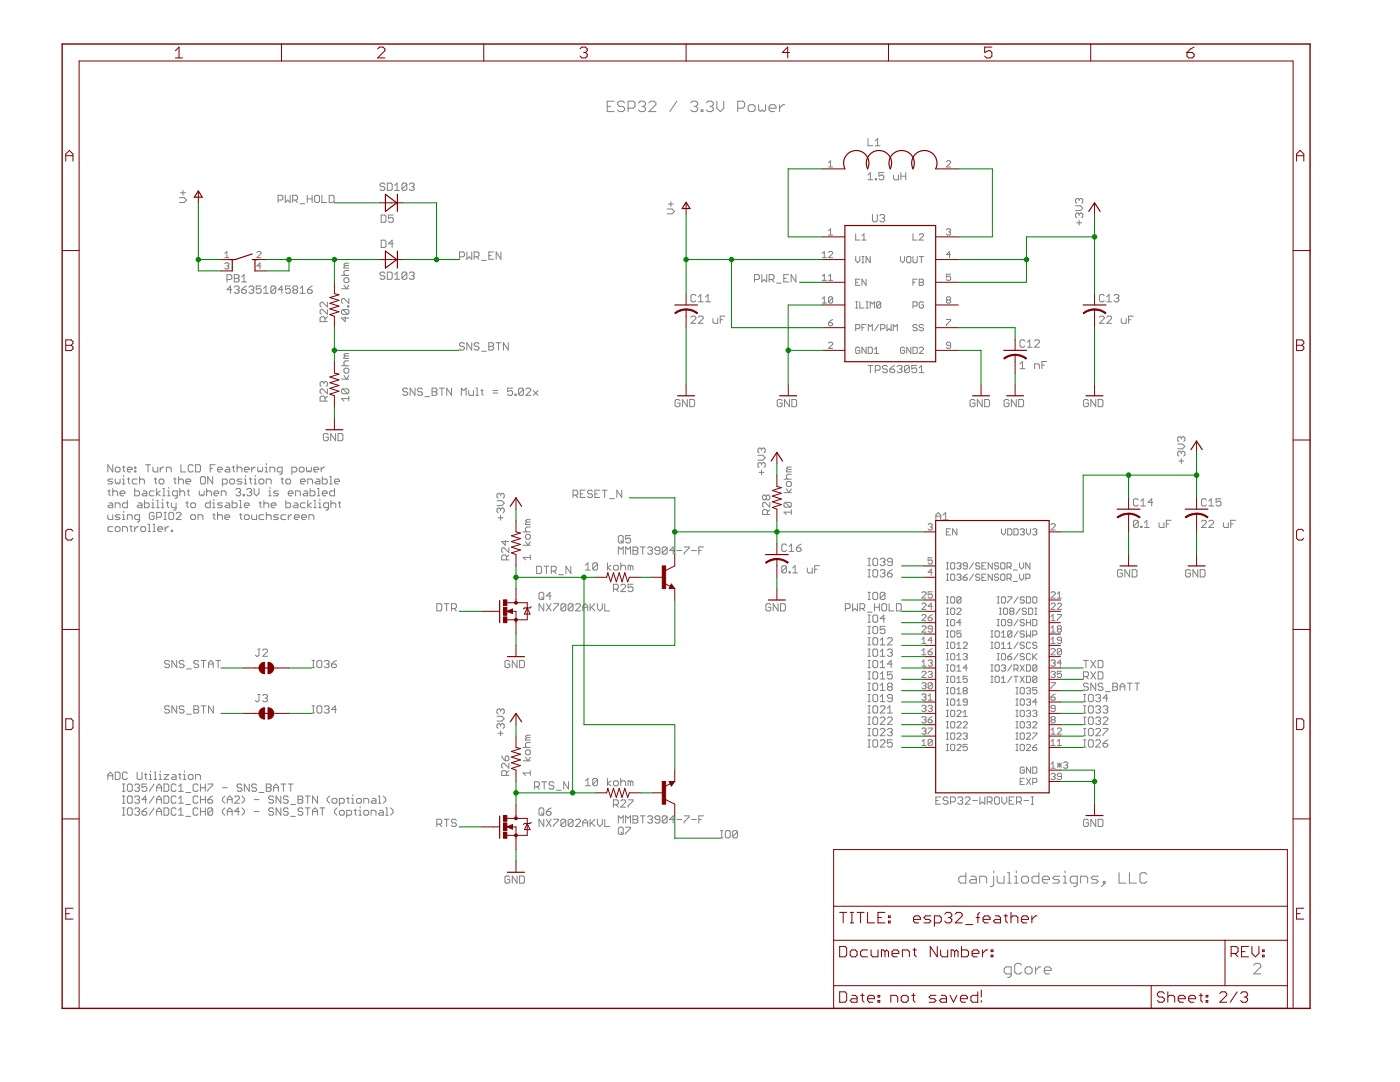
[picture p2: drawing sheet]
<svg xmlns="http://www.w3.org/2000/svg" width="279mm" height="216mm" viewBox="0 0 279 216" stroke-linecap="round" stroke-linejoin="round" font-family="sans-serif">
<g fill="none" stroke="#808080" stroke-width=".2">
<path d="M35.8 39.4h1l.4 .5-.4 .5h-1M36 38.5h1M36.5 38v.9M55.5 39.9h.7l.3-.2v-.5l-.3-.2h-.7v1.4M56.9 39v1.4l.5-.5 .5 .5v-1.4M58.4 39.9h.7l.3-.2v-.5l-.3-.2h-.7v1.4M58.9 39.9l.5 .5M61.3 39v1.4M61.3 39.7h1M62.3 39v1.4M62.8 39.2l.2-.2h.5l.3 .2v1l-.3 .2h-.5l-.2-.2zM64.2 39v1.4h1"/>
<path d="M65.7 39h.7l.3 .2v1l-.3 .2h-.7zM76.8 36.8l-.2-.3h-.5l-.3 .3v.2l.3 .3h.5l.2 .2v.2l-.2 .3h-.5l-.3-.3M77.3 36.5h.7l.3 .3v.9l-.3 .3h-.7zM78.8 37l.4-.5v1.5M78.8 38h.9M81.2 36.8l-.3-.3h-.4l-.3 .3v.9M81.2 36.8v.9l-.3 .3h-.4l-.3-.3M81.2 36.8l-1 .9M81.7 36.8l.2-.3h.5l.3 .3v.2l-.3 .3M82.2 37.3h.2M82.4 37.3l.3 .2v.2l-.3 .3h-.5l-.2-.3M121.2 21.2h.7"/>
<path d="M122.6 20.2h-1.4v2.1h1.4M124.7 20.5l-.4-.3h-.7l-.3 .3v.4l.3 .3h.7l.4 .4v.3l-.4 .4h-.7l-.3-.4M125.3 21.6h1.1l.3-.4v-.7l-.3-.3h-1.1v2.1M127.4 20.5l.4-.3h.7l.3 .3v.4l-.3 .3M128.1 21.2h.4M128.5 21.2l.3 .4v.3l-.3 .4h-.7l-.4-.4M129.5 20.5l.4-.3h.7l.3 .3v.4l-1.4 1.4h1.4M135.1 20.2l-1.4 2.1M137.8 20.5l.4-.3h.7l.3 .3v.4l-.3 .3M138.5 21.2h.4M138.9 21.2l.3 .4v.3l-.3 .4h-.7l-.4-.4M139.9 21.9h.4v.4h-.4z"/>
<path d="M141 20.5l.3-.3h.7l.4 .3v.4l-.4 .3M141.7 21.2h.3M142 21.2l.4 .4v.3l-.4 .4h-.7l-.3-.4M143.1 20.2v1.4l.7 .7 .6-.7v-1.4M147.2 21.6h1.1l.3-.4v-.7l-.3-.3h-1.1v2.1M149.3 21.2l.4-.3h.6l.4 .3v.7l-.4 .4h-.6l-.4-.4zM151.4 20.9v1l.3 .4 .4-.4 .3 .4 .4-.4v-1M153.5 21.6h1.4v-.4l-.4-.3h-.7l-.3 .3v.7l.3 .4h.7M155.6 20.9v1.4M156.6 20.9h-.3l-.7 .7M165.4 32.5l.4-.4v1.2M165.4 33.3h.8"/>
<path d="M173.2 34.9l.5-.5v1.5M173.2 35.9h1M173.2 27.6v1.5h1M174.7 35.6h.2v.3h-.2zM174.7 29.1h.9M174.7 28.1l.5-.5v1.5M176.4 34.4h-1v.8l.5-.3h.2l.3 .3v.4l-.3 .3h-.5l-.2-.3M178.3 34.9v.7l.3 .3h.7v-1M179.8 34.4v1.5M179.8 35.2h1M180.8 34.4v1.5M188.9 32.3l.2-.2h.4l.2 .2v.2l-.8 .8h.8"/>
<path d="M215.4 39.8v.3M215.4 39.8l-.3-.2h-.2l-.2 .2v.5l.2 .3M215.4 39.8l.2-.2h.3l.2 .2v.5l-.2 .3M44.9 52.6l.2-.1h.4l.2 .1-.2 .5M44.9 51.4h.8M44.9 50.6l.4-.4v1.2M45.3 53.1h.2M45.3 55.8h.7l.3-.3v-.4l-.3-.3h-.7v1.5M45.5 53.1l.2 .2-.2 .4h-.4l-.2-.2M46.3 57.8h-1l.7-.7v1.4M46.8 57.3l.2-.2h.5l.2 .2v.3l-.2 .2M46.8 54.8h.7l.2 .3v.2l-.2 .2 .2 .3v.2l-.2 .3h-.7z"/>
<path d="M46.8 55.5h.7M47.2 57.8h.3M47.5 57.8l.2 .2v.3l-.2 .2h-.5l-.2-.2M48.2 57.8h.7l.3 .2v.3l-.3 .2h-.4l-.3-.2zM48.2 56.3h1M48.2 55.3l.5-.5v1.5M49.2 57.1l-1 .7M49.7 57.3l.2-.2h.5l.3 .2v.3l-.3 .2M50.2 57.8h.2M50.4 57.8l.3 .2v.3l-.3 .2h-.5l-.2-.2M51.3 50.4l.2-.2h.4l.2 .2v.2l-.8 .8h.8M52.1 53.1h-.8l.6-.6v1.2"/>
<path d="M52.1 57.1h-1v.7l.5-.2h.3l.2 .2v.5l-.2 .2h-.5l-.3-.2M52.6 58.5h1M52.6 57.6l.5-.5v1.4M55 57.3l-.2-.2h-.5l-.2 .2v1M55 57.3v1l-.2 .2h-.5l-.2-.2M55 57.3l-.9 1M56.5 57.8h-1l.7-.7v1.4M57.9 57.1h-.9v.7l.5-.2h.2l.2 .2v.5l-.2 .2h-.5l-.2-.2M58.7 57.8h.5M58.7 57.8l-.3-.2v-.3l.3-.2h.5l.2 .2v.3l-.2 .2M58.7 57.8l-.3 .2v.3l.3 .2h.5l.2-.2v-.3l-.2-.2M59.9 40.7h.9"/>
<path d="M59.9 58.5h1M59.9 57.6l.5-.5v1.4M61.4 57.8h.7l.2 .2v.3l-.2 .2h-.5l-.2-.2zM62.3 57.1l-.9 .7M68.2 57.6h1.4M68.2 54.9h1.4M68.6 55.7l.3-.3h.5l.2 .3v.5l-.2 .2h-.5l-.3-.2zM68.6 56.9l.5 .7 .5-.7M68.9 53l-.3 .2v.3h1M68.9 53h.7M69.6 59.6v.9l-1-.9h-.2l-.2 .2v.5l.2 .2M69.6 54h-.7l-.3 .2v.5l.3 .2"/>
<path d="M69.6 52.5h-.7l-.3 .2 .3 .3M76.1 42.9h.7l.2 .2v1l-.2 .2h-.7zM76.1 47.9h.7l.2 .3v.9l-.2 .3h-.7zM76.8 54.5l-.2-.2h-.5l-.3 .2v.3l.3 .2h.5l.2 .2v.3l-.2 .2h-.5l-.3-.2M77.3 54.3h.7l.3 .2v1l-.3 .2h-.7zM78.5 48.6h-1l.8-.7v1.5M78.5 42.9h-1v.7l.5-.2h.3l.2 .2v.5l-.2 .2h-.5l-.3-.2M78.8 55.7h.9M78.8 54.8l.4-.5v1.4M81.2 54.5l-.3-.2h-.4l-.3 .2v1M81.2 54.5v1l-.3 .2h-.4l-.3-.2M81.2 54.5l-1 1"/>
<path d="M81.7 54.5l.2-.2h.5l.3 .2v.3l-.3 .2M82.2 55h.2M82.4 55l.3 .2v.3l-.3 .2h-.5l-.2-.2M91.7 51.2h.7l.3-.2v-.5l-.3-.2h-.7v1.4M93.2 50.3v1.4l.5-.5 .4 .5v-1.4M94.6 51.2h.8l.2-.2v-.5l-.2-.2h-.8v1.4M95.1 51.2l.5 .5M96.1 52h.9M97.6 51h.4M98.5 50.3h-.9v1.4h.9M100 50.3v1.4l-1-1.4v1.4M133.1 41.7h1l.5 .5-.5 .5h-1"/>
<path d="M133.4 40.7h.9M133.9 40.2v1M138.9 59l-.3-.2h-.5l-.2 .2v1l.2 .2h.5l.3-.2M139.4 59.2l.4-.4v1.4M140.8 59.2l.5-.4v1.4M150.6 55.8h.7l.3-.3v-.4l-.3-.3h-.7v1.5M152 54.8v1.5l.5-.5 .5 .5v-1.5M153.5 55.8h.7l.3-.3v-.4l-.3-.3h-.7v1.5M154 55.8l.5 .5M155 56.5h.9M156.4 55.5h.5M157.4 54.8h-1v1.5h1"/>
<path d="M158.8 54.8v1.5l-.9-1.5v1.5M164.1 50.6l.4-.4v1.2M164.1 55.1l.4-.4v1.2M164.1 59.6l.4-.4v1.3M164.1 51.4h.8M164.1 55.9h.8M165.4 46.1l.4-.4v1.2M165.4 55.1l.4-.4v1.2M165.4 46.9h.8M165.4 50.4l.1-.2h.5l.2 .2v.2l-.8 .8h.8M165.4 55.9h.8M166.2 59.4v.9l-.2 .2h-.5l-.1-.2"/>
<path d="M166.2 59.4l-.2-.2h-.5l-.1 .2v.9M166.2 59.4l-.8 .9M170.8 46.7v1.2h.8M170.8 51.2v.8l.4 .4 .4-.4v-.8M170.8 56.3h.4M171.6 55.7h-.8v1.2h.8M172 47.9h.8M172 47.1l.4-.4v1.2M172 52.4h.4M172 51.2h.4M172.2 51.2v1.2M172.8 55.7v1.2l-.8-1.2v1.2"/>
<path d="M173.7 51.2v1.2l-.9-1.2v1.2M174.1 42.8v1.2l.3 .3h.5l.2-.3v-1.2M175.6 43.1l.2-.3h.5l.3 .3v.2l-.3 .2M176.1 43.5h.2M176.3 43.5l.3 .3v.2l-.3 .3h-.5l-.2-.3M179.7 51.2v.8l.4 .4 .4-.4v-.8M181 51.4l.2-.2h.4l.2 .2v.8l-.2 .2h-.4l-.2-.2zM182.2 46.7v1.2h.8M182.2 51.2v1l.2 .2h.4l.2-.2v-1M182.2 56.3h.4M183 55.7h-.8v1.2M183.5 55.7h.6l.2 .2-.2 .4 .2 .4-.2 .2h-.6z"/>
<path d="M183.5 46.9l.2-.2h.4l.2 .2v.2l-.8 .8h.8M183.5 51.2h.8M183.5 56.3h.6M183.9 51.2v1.2M188.9 45.9l.2-.2h.4l.2 .2-.2 .4M189.1 59.9l-.2 .2 .2 .4h.4l.2-.2-.2-.4M189.1 59.9l-.2-.3 .2-.4h.4l.2 .2-.2 .5M189.1 59.9h.4M189.3 46.3h.2M189.5 46.3l.2 .2-.2 .4h-.4l-.2-.2M189.7 54.7h-.8v.6l.4-.2 .4 .2v.5l-.2 .1h-.4l-.2-.1M189.7 50.8h-.8l.6-.6v1.2"/>
<path d="M214.7 41.1h.9l.5 .4-.5 .5h-.9M214.9 44.4h1M215.4 42.8v.2M215.4 44v.9M215.4 42.8l-.3-.3h-.2l-.2 .3v.4l.2 .3M215.4 42.8l.2-.3h.3l.2 .3v.4l-.2 .3M220.4 59l-.3-.2h-.5l-.2 .2v1l.2 .2h.5l.3-.2M220.9 59.2l.4-.4v1.4M222.3 59l.3-.2h.5l.2 .2v.2l-.2 .3M222.8 59.5h.3M223.1 59.5l.2 .2v.3l-.2 .2h-.5l-.3-.2M64.6 76.4l-.2-.3h-.3l-.2 .3v.5l.2 .2"/>
<path d="M64.6 76.4l.3-.3h.2l.2 .3v.5l-.2 .2M64.6 76.4v.2M64.9 64.2v-.7l-.3-.3h-.5l-.2 .3v.7h1.4M65.3 60.3v1l-.9-1h-.3l-.2 .2v.5l.2 .3M65.3 61.8v.9l-.9-.9h-.3l-.2 .2v.5l.2 .2M65.3 77.6v1l-.9-1h-.3l-.2 .3v.4l.2 .3M65.3 63.2l-.4 .5M65.3 79.1l-.4 .4M68.2 75.6h1.4M68.2 73h1.4M68.4 61.8l-.2 .2v.5l.2 .2h1M68.4 77.6l-.2 .3v.4l.2 .3h1"/>
<path d="M68.4 61.8h1l.2 .2v.5l-.2 .2M68.4 77.6h1l.2 .3v.4l-.2 .3M68.4 61.8l1 .9M68.4 77.6l1 1M68.6 73.7l.3-.2h.5l.2 .2v.5l-.2 .2h-.5l-.3-.2zM68.6 74.9l.5 .7 .5-.7M68.9 63.2v1l-.7-.7h1.4M68.9 71l-.3 .3v.2h1M68.9 71h.7M69.4 61h.2v.3h-.2zM69.6 79.1v.9M69.6 72h-.7l-.3 .2v.5l.3 .3"/>
<path d="M69.6 79.5h-1.4l.4 .5M69.6 70.5h-.7l-.3 .3 .3 .2M81.4 77.7l-.3-.3h-.5l-.2 .3v.2l.2 .3h.5l.3 .2v.3l-.3 .2h-.5l-.2-.2M82.8 77.4v1.5l-.9-1.5v1.5M84.3 77.7l-.3-.3h-.5l-.2 .3v.2l.2 .3h.5l.3 .2v.3l-.3 .2h-.5l-.2-.2M84.8 79.1h.9M86.2 77.4h.8l.2 .3v.2l-.2 .3 .2 .2v.3l-.2 .2h-.8zM86.2 78.2h.8M87.7 77.4h1M88.2 77.4v1.5M90.1 77.4v1.5l-.9-1.5v1.5M92.1 78.9v-1.5l.4 .5 .5-.5v1.5"/>
<path d="M92.7 68.6l-.3-.2h-.5l-.2 .2v.3l.2 .2h.5l.3 .3v.2l-.3 .2h-.5l-.2-.2M93.5 77.9v.8l.3 .2h.7v-1M94.1 68.4v1.4l-.9-1.4v1.4M95 77.4h.2v1.5M95 78.9h.5M95.6 68.6l-.2-.2h-.5l-.3 .2v.3l.3 .2h.5l.2 .3v.2l-.2 .2h-.5l-.3-.2M96 77.9h.4M96.1 70.1h.9M96.2 77.7v1l.2 .2M97.6 68.4h.7l.2 .2v.3l-.2 .2 .2 .3v.2l-.2 .2h-.7zM97.6 69.1h.7M98.4 77.9h1"/>
<path d="M98.4 78.4h1M99 68.4h1M99.5 68.4v1.4M101.4 68.4v1.4l-.9-1.4v1.4M102.3 77.4h-1v.8l.5-.3h.2l.3 .3v.5l-.3 .2h-.4l-.3-.2M102.8 78.7h.2v.2h-.2zM104.5 77.7l-.3-.3h-.5l-.2 .3v1M104.5 77.7v1l-.3 .2h-.5l-.2-.2M104.5 77.7l-1 1M105 77.7l.2-.3h.5l.2 .3v.2l-.9 1h.9M106.4 77.9l1 1M107.4 77.9l-1 1"/>
<path d="M135.7 79.9l-.3-.2h-.4l-.3 .2v1l.3 .3h.4l.3-.3v-.5h-.5M137.2 79.7v1.5l-1-1.5v1.5M137.6 79.7h.8l.2 .2v1l-.2 .3h-.8zM137.9 63.3l.2-.2h.5l.3 .2v.3l-1 .9h1M139.4 63.3l.2-.2h.5l.2 .2v.3l-.9 .9h.9M139.4 60.2h.9M140.8 60.2h1M142.3 63.6v.7l.2 .2h.7v-.9M143.7 63.8h.5M144.7 63.1h-1v1.4M156.1 79.9l-.3-.2h-.5l-.2 .2v1l.2 .3h.5l.3-.3v-.5h-.5M157.5 79.7v1.5l-.9-1.5v1.5"/>
<path d="M158 79.7h.7l.3 .2v1l-.3 .3h-.7zM164.1 60.5h.8M165.4 64.4h.6l.2 .4-.2 .2h-.5l-.1-.2zM165.4 68.5l.1-.2h.5l.2 .2v.2l-.8 .8h.8M166.2 63.8l-.8 .6M170.8 60.2h.4M170.8 65.6h.6l.2-.2v-.4l-.2-.3h-.6v1.3M170.8 61.5h.4M171 60.2v1.3M171.6 69.5l-.2-.2h-.4l-.2 .2v.8l.2 .2h.4l.2-.2v-.4h-.4M171.6 60.2v1.3h.8M172 65.4h.4"/>
<path d="M172.8 60.2h.5M172.8 69.3v1.2l-.8-1.2v1.2M172.8 64.7h-.8v1.3M172.8 61.5h.5M173.1 60.2v1.3M173.2 72.9h1M173.3 69.3h.6l.2 .2v.8l-.2 .2h-.6zM173.3 66v-1.3l.4 .5 .4-.5v1.3M173.7 61.5v-1.3l.4 .4 .4-.4v1.3M173.7 72.9v1.5M174.5 69.7l.4-.4v1.2M174.5 70.5h.8"/>
<path d="M174.7 73.9h.7l.2-.3v-.4l-.2-.3h-.7v1.5M175.3 64.7l-.8 1.3M175.8 60.4l-.2-.2h-.5l-.2 .2v.9M175.8 65.6h.6l.2-.2v-.4l-.2-.3h-.6v1.3M175.8 60.4v.9l-.2 .2h-.5l-.2-.2M175.8 60.4l-.9 .9M177 64.7v1.3l.4-.4 .4 .4v-1.3M177.1 73.2l-.2-.3h-.5l-.3 .3v.2l.3 .2h.5l.2 .3v.2l-.2 .3h-.5l-.3-.3M177.6 73.6h.7l.3 .3v.2l-.3 .3h-.5l-.2-.3zM178.3 66v-1.3l.4 .5 .4-.5v1.3M178.6 72.9l-.5 .3-.5 .4M179 73.2l.3-.3h.5l.2 .3v.2l-.2 .2"/>
<path d="M179.5 73.6h.3M179.8 73.6l.2 .3v.2l-.2 .3h-.5l-.3-.3M180.5 69.5l-.2-.2h-.4l-.2 .2v.8l.2 .2h.4l.2-.2v-.4h-.4M181.5 73.2l-.2-.3h-.5l-.3 .3v.9M181.5 73.2v.9l-.2 .3h-.5l-.3-.3M181.5 73.2l-1 .9M181.8 69.3v1.2l-.8-1.2v1.2M182.2 69.3h.6l.2 .2v.8l-.2 .2h-.6zM182.2 61.1h.6l.2-.2v-.5l-.2-.2h-.6v1.3M182.9 72.9h-.9v.7l.5-.2h.2l.2 .2v.5l-.2 .3h-.5l-.2-.3M183 65l-.2-.3h-.4l-.2 .5 .2 .2h.4l.2 .4-.2 .2h-.4l-.2-.2M183.4 74.4h1"/>
<path d="M183.4 73.4l.5-.5v1.5M183.5 69.5l.2-.2h.4l.2 .2v.2l-.8 .8h.8M184.3 60.4l-.2-.2h-.4l-.2 .2v.9l.2 .2h.4l.2-.2v-.4h-.4M184.3 65l-.2-.3h-.4l-.2 .5 .2 .2h.4l.2 .4-.2 .2h-.4l-.2-.2M188.9 63.8h.8v.2l-.8 .8v.2M189.7 68.9h-.6l-.2-.2 .2-.4h.4l.2 .2v.8l-.2 .2h-.4l-.2-.2M194.6 79.9l-.3-.2h-.5l-.2 .2v1l.2 .3h.5l.3-.3v-.5h-.5M196 79.7v1.5l-.9-1.5v1.5M196.5 79.7h.7l.3 .2v1l-.3 .3h-.7zM201.4 79.9l-.3-.2h-.5l-.2 .2v1l.2 .3h.5l.3-.3v-.5h-.5M202.8 79.7v1.5l-1-1.5v1.5M203.3 79.7h.7l.3 .2v1l-.3 .3h-.7z"/>
<path d="M203.6 72.6l.4-.5v1.5M203.6 73.6h.9M204.5 68.1l-.2-.3h-.5l-.2 .3v.9l.2 .3h.5l.2-.3M205 69.3h1M205 68.3l.5-.5v1.5M206.5 73.6v-1h.7l.2 .3v.7M206.5 68.1l.2-.3h.5l.2 .3v.2l-.9 1h.9M207.9 72.9h.5M208.9 72.1h-1v1.5M217.2 79.9l-.2-.2h-.5l-.3 .2v1l.3 .3h.5l.2-.3v-.5h-.5M218.7 79.7v1.5l-1-1.5v1.5M219.2 79.7h.7l.2 .2v1l-.2 .3h-.7z"/>
<path d="M219.4 63.3l.2-.2h.5l.3 .2v.3l-1 .9h1M220.9 63.3l.2-.2h.5l.2 .2v.3l-.9 .9h.9M220.9 60.2h.9M223.8 63.6v.7l.2 .2h.7v-.9M225.2 63.8h.5M226.2 63.1h-1v1.4M21.5 98h.5M21.8 97.7v1l.2 .2M22.5 92.7v1.5l-1-1.5v1.5M22.5 97.5v1.4M22.5 95.6h-.7l-.3 .2 .3 .3h.4l.3 .2-.3 .3h-.7M22.5 98.2l.2-.2h.5l.3 .2v.7"/>
<path d="M23 93.5l.2-.3h.5l.3 .3v.4l-.3 .3h-.5l-.2-.3zM23 95.6v.7l.2 .3 .3-.3 .2 .3 .3-.3v-.7M24 98.4h.9v-.2l-.2-.2h-.5l-.2 .2v.5l.2 .2h.5M24.4 93.2h.5M24.4 95.6h.3v1M24.4 96.6h.5M24.7 93v.9l.2 .3M24.7 94.9v.2M25.4 93.7h1v-.2l-.3-.3h-.4l-.3 .3v.4l.3 .3h.4M25.4 99.9v1.4h-.7l-.3-.2v-.5l.3-.2h.7M25.4 95.6h.5M25.7 95.3v1l.2 .3"/>
<path d="M26.9 93.9h.2v.3h-.2zM26.9 93.2h.2v.3h-.2zM26.9 97.5v1.4h.7l.3-.2v-.5l-.3-.2h-.7M27.4 95.6h-.8l-.2 .2v.5l.2 .3h.8M27.9 95.8l.2-.2h.5l.2 .2v.8M27.9 95.1v1.5M28.6 98h.5l.2 .2v.7h-.7l-.3-.2 .3-.3h.7M28.8 99.9v1.4h.7l.3-.2v-.5l-.3-.2h-.7M29.1 92.7h.9M29.5 92.7v1.5M30.5 93.2v.7l.3 .3h.7v-1M30.5 99.6v.3"/>
<path d="M30.8 98h-.8l-.2 .2v.5l.2 .2h.8M30.8 95.6h.5M31 95.3v1l.3 .3M31.3 99.9h.2v1.4M31.3 97.5v1.4M31.7 95.8l.3-.2h.5l.2 .2v.5l-.2 .3h-.5l-.3-.3zM32 93.2v1M32 98l-.7 .4 .7 .5M32.5 98.9h.5M32.5 97.5h.2v1.4M32.5 99.6v.3M32.7 93.2h-.2l-.5 .5"/>
<path d="M33.2 94.2v-1h.7l.3 .3v.7M33.4 98h.3v.9M33.4 98.9h.5M33.7 97.2v.3M34.7 95.6h.4M34.9 95.3v1l.2 .3M35.4 98.9h-.8l-.2-.2v-.5l.2-.2h.8v1.2l-.3 .2h-.2M35.6 95.8l.3-.2h.5l.2 .2v.8M35.6 95.1v1.5M35.9 98.2l.2-.2h.5l.3 .2v.7M35.9 97.5v1.4M36.1 92.7v1.5h1"/>
<path d="M37.1 96.1h1v-.3l-.3-.2h-.5l-.2 .2v.5l.2 .3h.5M37.3 98h.5M37.6 97.7v1l.2 .2M38.5 93l-.2-.3h-.5l-.2 .3v.9l.2 .3h.5l.2-.3M39 92.7h.8l.2 .3v.9l-.2 .3h-.8zM39.8 98v.7l.2 .2 .3-.2 .2 .2 .2-.2v-.7M40 95.3l.3-.2h.4l.3 .2v1l-.3 .3h-.4l-.3-.3zM41.2 98.2l.3-.2h.5l.2 .2v.7M41.2 97.5v1.4M42 93.5h.4M42 99.9v1.4h-.8l-.2-.2v-.5l.2-.2h.8M42.4 95.1v1.5l-.9-1.5v1.5"/>
<path d="M42.7 98.4h.9v-.2l-.2-.2h-.5l-.2 .2v.5l.2 .2h.5M42.7 99.6v.3M42.9 92.7h-.9v1.5M43.4 93.7h1v-.2l-.3-.3h-.4l-.3 .3v.4l.3 .3h.4M44.2 98.9v-.9h.7l.2 .2v.7M44.4 96.6h.7l.3-.3v-.5l-.3-.2h-.7v1.4M45.1 93.2h.5l.2 .3v.7h-.7l-.2-.3 .2-.2h.7M45.8 95.8l.3-.2h.5l.2 .2v.5l-.2 .3h-.5l-.3-.3zM46.3 93.2h.5M46.3 99.9v1.4h.8l.2-.2v-.5l-.2-.2h-.8M46.6 93v.9l.2 .3M47.1 97.7l.2-.2h.5l.2 .2v.3l-.2 .2"/>
<path d="M47.3 93.5l.2-.3h.5l.3 .3v.7M47.3 92.7v1.5M47.5 98.2h.3M47.8 98.2l.2 .2v.3l-.2 .2h-.5l-.2-.2M47.8 99.9h.2v1.4M48.3 95.6h-.8l-.2 .2 .2 .3h.5l.3 .2-.3 .3h-.7M48.5 98.7h.3v.2h-.3zM48.8 93.7h.9v-.2l-.2-.3h-.5l-.2 .3v.4l.2 .3h.5M48.8 96.6h.5M48.8 95.6h.2v1M49 94.9v.2M49.3 97.7l.2-.2h.5l.2 .2v.3l-.2 .2"/>
<path d="M49.7 95.6h.5M49.7 98.2h.3M50 98.2l.2 .2v.3l-.2 .2h-.5l-.2-.2M50 95.3v1l.2 .3M50.2 93.2v1M50.7 96.6h.5M50.7 95.6h.2v1M50.7 97.5v.9l.5 .5 .5-.5v-.9M50.9 93.2h-.2l-.5 .5M50.9 94.9v.2M51.4 93.2v.7l.3 .3 .2-.3 .3 .3 .2-.3v-.7M51.7 95.8l.2-.2h.5l.3 .2v.5l-.3 .3h-.5l-.2-.3z"/>
<path d="M52.7 99.9v1.4M52.9 94.2h.5M52.9 93.2h.2v1M53.1 92.5v.2M53.1 96.6v-1h.8l.2 .2v.8M53.6 98h.3v.9M53.6 98.9h.5M53.9 94.2v-1h.7l.2 .3v.7M53.9 97.2v.3M55.6 98h-.8l-.2 .2 .2 .2h.5l.3 .3-.3 .2h-.7M56.1 95.6h.5M56.3 94.2h-.7l-.3-.3v-.4l.3-.3h.7v1.2l-.2 .3h-.3"/>
<path d="M56.3 95.3v1l.3 .3M57 95.8l.3-.2h.5l.2 .2v.5l-.2 .3h-.5l-.3-.3zM57 99.9v1.4h.8l.2-.2v-.5l-.2-.2h-.8M57.5 98.4h1v-.2l-.2-.2h-.5l-.3 .2v.5l.3 .2h.5M58.3 94.2h.7l.2-.3v-.4l-.2-.3h-.7v1.5M59 98.9v-.9h.7l.2 .2v.7M59.7 93.5l.2-.3h.5l.3 .3v.4l-.3 .3h-.5l-.2-.3zM60 96.1h.9v-.3l-.2-.2h-.5l-.2 .2v.5l.2 .3h.5M60.7 98h.5l.2 .2v.7h-.7l-.2-.2 .2-.3h.7M61.2 93.2v.7l.2 .3 .3-.3 .2 .3 .2-.3v-.7M61.4 96.6v-1h.7l.3 .2v.8M61.4 99.9v1.4"/>
<path d="M61.9 97.5v1.4h.7l.3-.2v-.5l-.3-.2h-.7M62.6 93.7h1v-.2l-.2-.3h-.5l-.3 .3v.4l.3 .3h.5M62.6 99.9h.3v1.4M63.1 95.6h.5l.2 .2v.8h-.7l-.2-.3 .2-.2h.7M63.4 97.5h.2v1.4M63.4 98.9h.4M63.8 99.6v.3M64.1 93.2v1M64.3 95.1v1.5h.8l.2-.3v-.5l-.2-.2h-.8M64.3 98.4h1v-.2l-.2-.2h-.5l-.3 .2v.5l.3 .2h.5M64.8 93.2h-.2l-.5 .5M64.9 80v-.7l-.3-.2h-.5l-.2 .2v.7h1.4"/>
<path d="M65.5 86.7l-.2-.2h-.5l-.3 .2v1l.3 .2h.5l.2-.2v-.5h-.5M65.8 96.6h.5M65.8 95.1h.2v1.5M66 99.9v1.4M66.8 96.1h.9v-.3l-.2-.2h-.5l-.2 .2v.5l.2 .3h.5M66.8 97.5v1.4h-.8l-.2-.2v-.5l.2-.2h.8M67 86.5v1.4l-1-1.4v1.4M67.5 86.5h.7l.2 .2v1l-.2 .2h-.7zM99.2 99.9h1l.4 .5-.4 .5h-1M99.9 98.7l-.2-.3h-.3l-.2 .3v.5l.2 .2M99.9 98.7l.3-.3h.2l.2 .3v.5l-.2 .2M99.9 98.7v.2"/>
<path d="M114.4 98.8h.7l.2-.2v-.5l-.2-.3h-.7v1.5M114.8 98.8l.5 .5M115.8 98.6h.5M116.8 97.8h-1v1.5h1M118.2 98.1l-.2-.3h-.5l-.2 .3v.2l.2 .3h.5l.2 .2v.2l-.2 .3h-.5l-.2-.3M118.7 98.6h.5M119.7 97.8h-1v1.5h1M120.2 97.8h1M120.7 97.8v1.5M121.6 99.5h1M124.1 97.8v1.5l-1-1.5v1.5M151.3 90.8h.9l.5 .5-.5 .5h-.9"/>
<path d="M151.5 94.3h1M152 89.6v.3M152 92.6v.2M152 93.8v.9M152 92.6l-.3-.3h-.2l-.2 .3v.4l.2 .3M152 89.6l-.3-.2h-.2l-.2 .2v.5l.2 .3M152 92.6l.2-.3h.3l.2 .3v.4l-.2 .3M152 89.6l.2-.2h.3l.2 .2v.5l-.2 .3M152.9 99l-.2-.2h-.3l-.2 .2v.5l.2 .2h.3l.2-.2M152.9 99l.3-.2h.2l.2 .2v.5l-.2 .2h-.2l-.3-.2M152.9 99v.5M156.5 95.6h1.4"/>
<path d="M156.5 98.3h1.4M157 97.6l.4 .7 .5-.7M157.2 93.7l-.2 .2v.2h.9M157.2 96.1h.5l.2 .3v.4l-.2 .3h-.5l-.2-.3v-.4zM157.2 93.7h.7M157.9 93.2h-.7l-.2 .2 .2 .3M157.9 94.6h-.7l-.2 .3v.5l.2 .2M227.2 99.8l-.3-.3h-.5l-.2 .3v.9l.2 .3h.5l.3-.3M227.6 100l.5-.5v1.5M235 88.6h1l.5 .5-.5 .5h-1M235.3 92h.9M235.8 87.4v.2"/>
<path d="M235.8 90.3v.2M235.8 91.5v1M235.8 90.3l-.3-.3h-.2l-.3 .3v.5l.3 .2M235.8 87.4l-.3-.3h-.2l-.3 .3v.5l.3 .2M235.8 90.3l.2-.3h.2l.3 .3v.5l-.3 .2M235.8 87.4l.2-.3h.2l.3 .3v.5l-.3 .2M240.7 99.8l-.2-.3h-.5l-.2 .3v.9l.2 .3h.5l.2-.3M241.2 100l.5-.5v1.5M243.7 99.5h-1v.7l.7-.2 .3 .2v.5l-.3 .3h-.4l-.3-.3M21.5 102.7v.7l.3 .3h.7v-1M21.8 100.4h.4l.3 .2v.7h-.7l-.3-.2 .3-.3h.7M22.5 105.1h-.7l-.3 .2v.5l.3 .3h.7"/>
<path d="M23 101.3v-.9h.7l.3 .2v.7M23.2 105.1h.5l.3 .2v.5l-.3 .3h-.5l-.2-.3v-.5zM24 102.7h-.8l-.2 .3 .2 .2h.5l.3 .2-.3 .3h-.7M24.4 102.7h.3v1M24.4 106.1v-1h.8l.2 .2v.8M24.4 103.7h.5M24.7 102v.2M25.4 103.7v-1h.7l.3 .3v.7M25.9 105.1h.5M26.1 104.9v.9l.3 .3M26.9 105.1v1M27.6 105.1h-.2l-.5 .5"/>
<path d="M27.6 100.4h.5l.2 .2v.7h-.7l-.2-.2 .2-.3h.7M27.9 103.7h-.8l-.2-.3v-.4l.2-.3h.8v1.2l-.3 .3h-.2M28.3 105.1h.5l.3 .2v.5l-.3 .3h-.5l-.2-.3v-.5zM29.5 104.6h.3v1.5M29.5 106.1h.5M30.3 100.4h.2v.9M30.3 101.3h.5M30.5 106.1h.5M30.5 104.6h.3v1.5M30.8 102.5l-.3-.3h-.5l-.2 .3v.9l.2 .3h.5l.3-.3v-.4h-.5M31.3 103.2h.7l.2-.2v-.5l-.2-.3h-.7v1.5M31.3 101.3h.4"/>
<path d="M31.5 105.6h1v-.3l-.3-.2h-.5l-.2 .2v.5l.2 .3h.5M32.2 100.4h.3v.9M32.2 101.3h.5M32.7 103.7h.5M32.7 102.2h.5M33 102.2v1.5M33 105.1v1M33.2 100.4h.5M33.4 100.1v1l.3 .2M33.7 105.1h-.3l-.4 .5M33.9 102.2h.5l.2 .3v.9l-.2 .3h-.5l-.2-.3v-.9zM34.2 100.4v.7l.2 .2h.7"/>
<path d="M34.2 105.8h.2v.3h-.2zM35.1 100.4v1.2l-.2 .2h-.3M35.2 102.5l.2-.3h.5l.2 .3v.2l-.9 1h.9M37.1 100.4h.5M37.3 100.1v1l.3 .2M38.1 100.6l.2-.2h.5l.2 .2v.5l-.2 .2h-.5l-.2-.2zM38.1 103l.2-.3h.5l.2 .3v.4l-.2 .3h-.5l-.2-.3zM39.5 103.7v-1h.8l.2 .3v.7M42.4 100.4h.3v.9M42.4 101.3h.5M42.4 102.7h.5M42.7 102.5v.9l.2 .3"/>
<path d="M43.4 102.2v1.5M43.4 103l.3-.3h.4l.3 .3v.7M44.4 100.4h-.7l-.3 .2 .3 .2h.4l.3 .3-.3 .2h-.7M44.9 103.2h.9v-.2l-.2-.3h-.5l-.2 .3v.4l.2 .3h.5M45.1 100.4h.5l.2 .2v.7h-.7l-.2-.2 .2-.3h.7M47.8 101.3h.5M47.8 102.7h.5M48 102.5v.9l.3 .3M48.8 100.8h.9v-.2l-.2-.2h-.5l-.2 .2v.5l.2 .2h.5M49 102.7h.5l.2 .3v.4l-.2 .3h-.5l-.2-.3v-.4zM50.2 102.7v.7l.3 .3h.7v-1M51.7 100.4h.5"/>
<path d="M51.9 100.1v1l.3 .2M52.7 100.6l.2-.2h.5l.2 .2v.7M52.7 102.7h-.8l-.2 .3v.4l.2 .3h.8M53.1 102.2v1.5M53.1 103l.3-.3h.5l.2 .3v.7M54.1 100.8h1v-.2l-.3-.2h-.4l-.3 .2v.5l.3 .2h.4M55.6 102.7h-.8l-.2 .3 .2 .2h.5l.3 .2-.3 .3h-.7M57 102.7h-.7l-.2 .3v.4l.2 .3h.7M57.5 102.7v1M58.3 102.7h-.3l-.5 .5M58.7 103.2h1v-.2l-.2-.3h-.5l-.3 .3v.4l.3 .3h.5M58.7 100.4h.5l.3 .2v.7h-.8l-.2-.2 .2-.3h.8"/>
<path d="M60.2 103.2h1v-.2l-.3-.3h-.5l-.2 .3v.4l.2 .3h.5M60.9 100.4h-.7l-.2 .2v.5l.2 .2h.7M61.7 103.7v-1h.7l.2 .3v.7M62.1 100.4l-.7 .4 .7 .5M62.6 101.3h.5M63.6 100.4h.2v.9M63.6 101.3h.5M65.6 101.3h-.8l-.2-.2v-.5l.2-.2h.8v1.2l-.3 .2h-.2M66 100.6l.3-.2h.5l.2 .2v.7M67.5 100.4h.5M67.7 100.1v1l.3 .2M99.4 103.3h1"/>
<path d="M99.9 101.6v.3M99.9 102.8v1M99.9 101.6l-.2-.2h-.3l-.2 .2v.5l.2 .2M99.9 101.6l.3-.2h.2l.2 .2v.5l-.2 .2M100.8 107.8v1l-.7-.7h1.5M101.1 111.7v-.7l-.3-.3h-.4l-.3 .3v.7h1.5M101.6 109.3v1l-1-1h-.2l-.3 .2v.5l.3 .3M101.6 110.7l-.5 .5M104.4 108.8h1.4M104.4 106.1h1.4M104.9 108.1l.5 .7 .4-.7M105.1 104.2h.7"/>
<path d="M105.1 106.6h.5l.2 .3v.4l-.2 .3h-.5l-.2-.3v-.4zM105.1 104.2l-.2 .2v.3h.9M105.8 103.7h-.7l-.2 .2 .2 .3M105.8 111.2h-1.4l.5 .5M105.8 110.7v1M105.8 105.2h-.7l-.2 .2v.5l.2 .2M107.1 113h.7l.3 .2v1l-.3 .2h-.7zM107.8 118.2h.5l.2 .2v1l-.2 .2h-.5l-.2-.2v-1zM108.1 119.2l.4 .4M108.6 113h.9M109.1 113v1.4M110 118.9h-1l.7-.7v1.4"/>
<path d="M110 114h.7l.3-.3v-.5l-.3-.2h-.7v1.4M110.5 114l.5 .4M111.5 114.7h1M113.9 113v1.4l-1-1.4v1.4M116.8 112.8l.5-.5v1.4M116.8 113.7h1M119.3 112.5v1l-.3 .2h-.5l-.2-.2M119.3 112.5l-.3-.2h-.5l-.2 .2v1M119.3 112.5l-1 1M121.2 112.3v1.4M121.9 112.8l-.7 .5 .7 .4M122.4 113l.3-.2h.4l.3 .2v.5l-.3 .2h-.4l-.3-.2z"/>
<path d="M122.4 117.6h.7l.3-.3v-.5l-.3-.2h-.7v1.4M122.9 117.6l.5 .4M123.4 110.6v-1.5l.5 .5 .5-.5v1.5M123.7 106.9h.4l.3 .2v1l-.3 .2h-.4l-.3-.2v-1zM123.9 107.8l.5 .5M123.9 113l.2-.2h.5l.3 .2v.7M123.9 116.8l.2-.2h.5l.3 .2v.3l-1 .9h1M123.9 112.3v1.4M124.9 110.6v-1.5l.4 .5 .5-.5v1.5M125.8 113l-.2-.2h-.3v.9M125.8 106.9h-.9v.7l.4-.2h.3l.2 .2v.5l-.2 .2h-.5l-.2-.2M125.8 113v.7"/>
<path d="M125.8 113l.3-.2 .2 .2v.7M126.3 116.6h-1v.7l.5-.2h.3l.2 .2v.5l-.2 .2h-.5l-.3-.2M126.3 109.1h.8l.2 .3v.2l-.2 .3 .2 .2v.2l-.2 .3h-.8zM126.3 109.9h.8M127.8 109.1h1M128.3 109.1v1.5M129.2 109.4l.3-.3h.5l.2 .3v.2l-.2 .3M129.7 109.9h.3M130 109.9l.2 .2v.2l-.2 .3h-.5l-.3-.3M131.7 109.9h-.7l-.3-.3v-.2l.3-.3h.4l.3 .3v.9l-.3 .3h-.4l-.3-.3M133.1 109.4l-.2-.3h-.5l-.2 .3v.9M133.1 109.4v.9l-.2 .3h-.5l-.2-.3"/>
<path d="M133.1 109.4l-.9 .9M134.6 109.9h-1l.7-.8v1.5M135.1 109.9h1M136.5 109.1h1v.3l-1 .9v.3M138 109.9h1M139.5 109.9h.5M140.4 109.1h-.9v1.5M153.2 102.7v-.8l-.3-.2h-.5l-.2 .2v.8h1.4M153.6 100.2v1l-.9-1h-.3l-.2 .3v.5l.2 .2M153.6 101.7l-.4 .5M156.7 100.2h1l.2 .3v.5l-.2 .2M156.7 100.2l-.2 .3v.5l.2 .2h1"/>
<path d="M156.7 100.2l1 1M157 113.1v1l-.3 .2h-.4l-.3-.2M157 108.8l-.3-.2h-.4l-.3 .2v1l.3 .2h.4l.3-.2M157 113.1l-.3-.2h-.4l-.3 .2v1M157 113.1l-1 1M157.5 114.1h.2v.2h-.2zM157.5 110h.9M157.5 109.1l.4-.5v1.4M157.9 102.2h-1.4l.5 .5M157.9 101.7v1M158.2 114.3h1M158.2 113.3l.5-.4v1.4"/>
<path d="M158.9 109.3h.8l.2 .2v.3l-.2 .2h-.5l-.3-.2zM159.9 108.6l-1 .7M161.1 113.3v.8l.3 .2h.7v-1M162.6 113.6h.5M163.6 112.9h-1v1.4M173.2 113.7h.5M173.2 115.1h.5M173.2 112.9h.5M173.2 118.2h.5M173.2 119.6h.5M173.2 111.4h.5M173.5 111.4v1.5"/>
<path d="M173.5 113.7v1.4M173.5 118.2v1.4M174.2 118.4l.2-.2h.5l.3 .2v1l-.3 .2h-.5l-.2-.2zM174.4 113.7h.5l.3 .2v1l-.3 .2h-.5l-.2-.2v-1zM174.4 111.4h.5l.3 .3v.9l-.3 .3h-.5l-.2-.3v-.9zM175.7 113.9l.2-.2h.5l.2 .2v.3l-.2 .2M175.7 111.7l.2-.3h.5l.2 .3v.2l-.2 .2M176.1 114.4h.3M176.1 112.1h.3M176.4 114.4l.2 .2v.3l-.2 .2h-.5l-.2-.2M176.4 112.1l.2 .3v.2l-.2 .3h-.5l-.2-.3M176.6 118.4v1l-.2 .2h-.5l-.2-.2"/>
<path d="M176.6 118.4l-.2-.2h-.5l-.2 .2v1M176.6 118.4l-.9 1M177.1 114.4h.7l.3 .2v.3l-.3 .2h-.4l-.3-.2zM178.1 112.1h-.7l-.3-.2v-.2l.3-.3h.4l.3 .3v.9l-.3 .3h-.4l-.3-.3M178.1 113.7l-.5 .2-.5 .5M184 118.3l.2-.2h.4l.2 .2v.2l-.8 .8h.8M185.2 104.7l.2-.2h.4l.3 .2-.3 .4M185.6 105.1h.2M185.8 105.1l.3 .2-.3 .4h-.4l-.2-.1M186.1 111.3h-.9v.6l.6-.2 .3 .2v.4l-.3 .2h-.4l-.2-.2M186.1 118.1h-.9v.6l.6-.2 .3 .2v.4l-.3 .2h-.4l-.2-.2M186.1 114.2h-.9l.6-.6v1.2"/>
<path d="M186.8 103h.9M186.8 103.7v-.9l.5-.5 .4 .5v.9M188.2 102.8l.5-.5v1.4M188.2 103.7h1M188.9 106.1h.4M188.9 112.3h.4M188.9 115.8h.4M188.9 114.6h.4M188.9 113.5h.4M188.9 119.1h.4M189.1 112.3v1.2M189.1 114.6v1.2"/>
<path d="M189.1 119.1v1.2M189.7 105.5h-.8v1.2h.8M189.9 112.3h.4l.2 .2v.8l-.2 .2h-.4l-.2-.2v-.8zM189.9 114.6h.4l.2 .2v.8l-.2 .2h-.4l-.2-.2v-.8zM189.9 119.1h.4l.2 .2v.8l-.2 .2h-.4l-.2-.2v-.8zM191 112.5l.2-.2h.4l.2 .2-.2 .4M191 105.5v1.2l-.9-1.2v1.2M191 114.8l.2-.2h.4l.2 .2-.2 .4M191.4 115.2h.2M191.4 112.9h.2M191.6 115.2l.2 .2-.2 .4h-.4l-.2-.2M191.6 112.9l.2 .2-.2 .4h-.4l-.2-.2"/>
<path d="M191.8 119.3l-.2-.2h-.4l-.2 .2v.8M191.8 119.3v.8l-.2 .2h-.4l-.2-.2M191.8 119.3l-.8 .8M192.2 115.2h.6l.2 .4-.2 .2h-.4l-.2-.2zM193 112.9h-.6l-.2-.2 .2-.4h.4l.2 .2v.8l-.2 .2h-.4l-.2-.2M193 114.6l-.8 .6M194.3 114.6l-.8 1.2M194.3 112.3l-.8 1.2M195.5 112.5l-.2-.2h-.4l-.2 .2 .2 .4h.4l.2 .2-.2 .4h-.4l-.2-.2M195.5 114.8l-.2-.2h-.4l-.2 .2 .2 .4h.4l.2 .2-.2 .4h-.4l-.2-.2M196 115.2h.4M196 112.9h.4"/>
<path d="M196.8 112.3h-.8v1.2h.8M196.8 114.6h-.8v1.2h.8M198 112.3v1.2l-.8-1.2v1.2M198 114.6v1.2l-.8-1.2v1.2M199 119.1h.4M199.2 119.1v1.2M199.3 112.5l-.2-.2h-.4l-.2 .2 .2 .4h.4l.2 .2-.2 .4h-.4l-.2-.2M199.3 114.8l-.2-.2h-.4l-.2 .2 .2 .4h.4l.2 .2-.2 .4h-.4l-.2-.2M199.9 105.5v.8l.4 .4 .4-.4v-.8M199.9 112.3h.4l.3 .2v.8l-.3 .2h-.4l-.2-.2v-.8zM199.9 114.6h.4l.3 .2v.8l-.3 .2h-.4l-.2-.2v-.8zM200 119.1h.5l.2 .2v.8l-.2 .2h-.5l-.1-.2v-.8z"/>
<path d="M201 113.1h.6l.2-.2v-.4l-.2-.2h-.6v1.2M201 115.4h.6l.2-.2v-.4l-.2-.2h-.6v1.2M201.1 105.5h.6l.2 .2v.9l-.2 .1h-.6zM201.1 119.1h.8v.2l-.8 .8v.2M201.4 115.4l.4 .4M201.4 113.1l.4 .4M202.2 113.7h.9M202.2 116h.9M202.4 105.5h.6l.2 .2v.9l-.2 .1h-.6zM203.2 119.1l-.8 1.2M203.5 112.3v.8l.4 .4 .4-.4v-.8M203.5 114.6v.8l.4 .4 .4-.4v-.8"/>
<path d="M203.6 105.7l.2-.2h.4l.2 .2-.2 .4M204 106.1h.2M204.2 106.1l.2 .2-.2 .4h-.4l-.2-.1M204.4 119.3l-.2-.2h-.4l-.2 .2 .2 .4h.4l.2 .2-.2 .4h-.4l-.2-.2M204.7 115.4h.6l.2-.2v-.4l-.2-.2h-.6v1.2M204.9 105.5v.8l.4 .4 .4-.4v-.8M204.9 119.1h.6l.2 .2v.8l-.2 .2h-.6zM205.5 112.3v1.2l-.8-1.2v1.2M206.1 105.7l.2-.2h.4l.2 .2-.2 .4M206.3 119.1h.4l.2 .2v.8l-.2 .2h-.4l-.2-.2v-.8zM206.5 106.1h.2M206.7 106.1l.2 .2-.2 .4h-.4l-.2-.1"/>
<path d="M209.7 104.7l.3-.2h.4l.2 .2v.2l-.9 .8h.9M209.7 118.3l.3-.2h.4l.2 .2v.2l-.9 .8h.9M211 118.5l.4-.4v1.2M211 119.3h.8M224 113.9l-.2-.2h-.5l-.3 .2v1l.3 .2h.5l.2-.2v-.5h-.5M225.4 113.7v1.4l-.9-1.4v1.4M226 113.7h.7l.2 .2v1l-.2 .2h-.7zM227.2 104.1l-.3-.3h-.5l-.2 .3v.9M227.2 104.1v.9l-.3 .3h-.5l-.2-.3M227.2 104.1l-1 .9M227.6 105h.3v.3h-.3zM227.6 101h1"/>
<path d="M228.4 105.3h1M228.4 104.3l.5-.5v1.5M230.1 100.2h-1l.7-.7v1.5M231.3 104.3v.7l.2 .3h.8v-1M232.8 104.5h.5M233.7 103.8h-.9v1.5M237.6 113.9l-.3-.2h-.4l-.3 .2v1l.3 .2h.4l.3-.2v-.5h-.5M239 113.7v1.4l-.9-1.4v1.4M239.5 113.7h.8l.2 .2v1l-.2 .2h-.8zM239.8 104.1l.2-.3h.5l.2 .3v.2l-.9 1h.9M241.2 104.1l.3-.3h.5l.2 .3v.2l-1 1h1M241.2 101h1"/>
<path d="M244.2 104.3v.7l.2 .3h.7v-1M245.6 104.5h.5M246.6 103.8h-1v1.5M33.8 132l-.2-.2h-.5l-.2 .2v.3l.2 .2h.5l.2 .2v.3l-.2 .2h-.5l-.2-.2M35.3 131.8v1.4l-1-1.4v1.4M36.7 132l-.2-.2h-.5l-.2 .2v.3l.2 .2h.5l.2 .2v.3l-.2 .2h-.5l-.2-.2M37.2 133.5h1M39.6 132l-.2-.2h-.5l-.2 .2v.3l.2 .2h.5l.2 .2v.3l-.2 .2h-.5l-.2-.2M40.2 131.8h.9M40.6 131.8v1.4M41.6 132.5h1M41.6 133.2v-.9l.5-.5 .5 .5v.9"/>
<path d="M43.1 131.8h.9M43.5 131.8v1.4M51.4 129.5h.5M51.4 138.6h.5M51.7 129.5v1.2l-.3 .3h-.2l-.2-.3M51.7 138.6v1.2l-.3 .2h-.2l-.2-.2M52.4 138.8l.3-.2h.4l.3 .2v.2l-.3 .3M52.4 129.8l.3-.3h.4l.3 .3v.2l-1 1h1M52.9 139.3h.2M53.1 139.3l.3 .2v.3l-.3 .2h-.4l-.3-.2M62.3 131.8h.5M62.3 133.2h.5"/>
<path d="M62.5 131.8v1.4M63.2 132l.3-.2h.5l.2 .2v1l-.2 .2h-.5l-.3-.2zM64.7 132l.3-.2h.4l.3 .2v.3l-.3 .2M65.2 132.5h.2M65.4 132.5l.3 .2v.3l-.3 .2h-.4l-.3-.2M66.2 132.5h.7l.2 .2v.3l-.2 .2h-.5l-.2-.2zM67.1 131.8l-.4 .2-.5 .5M87.2 120.5h.7l.3 .2v1l-.3 .2h-.7zM88.6 120.5h1M89.1 120.5v1.4M90.1 121.4h.7l.3-.2v-.5l-.3-.2h-.7v1.4M90.6 121.4l.5 .5"/>
<path d="M101.7 132l-.2-.2h-.5l-.2 .2v1l.2 .2h.5l.2-.2v-.5h-.4M103.2 131.8v1.4l-1-1.4v1.4M103.7 131.8h.7l.2 .2v1l-.2 .2h-.7zM108.5 120.5v1.4l-.9-1.4v1.4M109 120.5l1 1.4M110 120.5l-1 1.4M110.5 120.5h.9v.2l-.9 1v.2M112.9 120.7v1l-.2 .2h-.5l-.2-.2M112.9 120.7l-.2-.2h-.5l-.2 .2v1M112.9 120.7l-.9 1M114.4 120.7l-.3-.2h-.5l-.2 .2v1M114.4 120.7v1l-.3 .2h-.5l-.2-.2"/>
<path d="M114.4 120.7l-1 1M114.9 120.7l.2-.2h.5l.2 .2v.2l-.9 1h.9M116.3 121.9v-1l.5-.4 .5 .4v1M116.3 121.2h1M117.8 120.5v1.4M118 121.2l.7 .7M118.7 120.5l-.9 .9M119.2 120.5v.9l.5 .5 .5-.5v-.9M120.7 120.5v1.4h1M153.8 120.7l-.2-.2h-.5l-.3 .2v1l.3 .2h.5l.2-.2v-.5h-.5M155.3 120.5v1.4l-1-1.4v1.4M155.8 120.5h.7l.2 .2v1l-.2 .2h-.7z"/>
<path d="M168.7 121.4h.7l.3-.2v-.5l-.3-.2h-.7v1.4M170.2 120.5v1.4l.4-.5 .5 .5v-1.4M171.6 121.4h.7l.3-.2v-.5l-.3-.2h-.7v1.4M172.1 121.4l.5 .5M173.1 122.2h.9M173.2 131.8h.5M173.2 133.2h.5M173.2 131h.5M173.2 129.5h.5M173.2 138.6h.5M173.2 136.3h.5M173.2 137.8h.5"/>
<path d="M173.2 124.2h.5M173.2 122.7h.5M173.2 126.4h.5M173.2 125h.5M173.2 128.7h.5M173.2 127.3h.5M173.2 135.5h.5M173.2 134h.5M173.5 122.7v1.5M173.5 125v1.4M173.5 127.3v1.4M173.5 129.5v1.5"/>
<path d="M173.5 131.8v1.4M173.5 134v1.5M173.5 136.3v1.5M173.5 138.6v1.4M174.2 129.8l.2-.3h.5l.3 .3v.9l-.3 .3h-.5l-.2-.3zM174.2 132l.2-.2h.5l.3 .2v1l-.3 .2h-.5l-.2-.2zM174.2 123l.2-.3h.5l.3 .3v.9l-.3 .3h-.5l-.2-.3zM174.2 125.2l.2-.2h.5l.3 .2v1l-.3 .2h-.5l-.2-.2zM174.2 127.5l.2-.2h.5l.3 .2v1l-.3 .2h-.5l-.2-.2zM174.2 134.3l.2-.3h.5l.3 .3v1l-.3 .2h-.5l-.2-.2zM174.2 136.5l.2-.2h.5l.3 .2v1l-.3 .3h-.5l-.2-.3zM174.2 138.8l.2-.2h.5l.3 .2v1l-.3 .2h-.5l-.2-.2z"/>
<path d="M174.5 121.2h1M174.5 120.5v1.4M175.5 120.5v1.4M175.7 127.7l.4-.4v1.4M175.7 130l.4-.5v1.5M175.7 132.3l.4-.5v1.4M175.7 134.5l.4-.5v1.5M175.7 136.8l.4-.5v1.5M175.7 139l.4-.4v1.4M175.7 133.2h.9M175.7 131h.9M175.7 137.8h.9"/>
<path d="M175.7 128.7h.9M175.7 135.5h.9M176 120.7l.2-.2h.5l.3 .2v1l-.3 .2h-.5l-.2-.2zM176.6 123.4h-.9l.7-.7v1.5M176.6 125h-.9v.7l.4-.2h.3l.2 .2v.5l-.2 .2h-.5l-.2-.2M177.1 129.8l.3-.3h.4l.3 .3v.2l-.3 .2M177.1 127.5l.3-.2h.4l.3 .2v.2l-1 1h1M177.4 137l-.3-.2v-.3l.3-.2h.4l.3 .2v.3l-.3 .2M177.4 137l-.3 .3v.2l.3 .3h.4l.3-.3v-.2l-.3-.3M177.4 137h.4M177.4 120.5v1.4h1M177.6 130.2h.2"/>
<path d="M177.8 130.2l.3 .3v.2l-.3 .3h-.4l-.3-.3M178.1 134h-1v.8l.5-.3h.2l.3 .3v.5l-.3 .2h-.4l-.3-.2M178.1 139.3h-.7l-.3-.3v-.2l.3-.2h.4l.3 .2v1l-.3 .2h-.4l-.3-.2M178.1 132.5h-1l.7-.7v1.4M178.9 120.5h.7l.3 .2v1l-.3 .2h-.7zM184 122.8l.2-.2h.4l.2 .2v.2l-.8 .9h.8M184 120.6l.2-.2h.4l.2 .2v.2l-.8 .8h.8M184 125.1l.2-.2h.4l.2 .2v.2l-.8 .8h.8M184 128.4h.8M184 130.7h.8M184 134.2l.2-.3h.4l.2 .3v.1l-.8 .9h.8M184 136.4l.2-.2h.4l.2 .2-.2 .4"/>
<path d="M184 138.7l.2-.2h.4l.2 .2-.2 .4M184 132.9h.8M184 127.6l.4-.5v1.3M184 129.8l.4-.4v1.3M184 132.1l.4-.4v1.2M184.4 136.8h.2M184.4 139.1h.2M184.6 136.8l.2 .2-.2 .5h-.4l-.2-.3M184.6 139.1l.2 .2-.2 .4h-.4l-.2-.2M185.2 123.3h.6l.3 .4-.3 .2h-.4l-.2-.2zM185.2 130h.6l.3 .5-.3 .2h-.4l-.2-.2zM185.2 131.9l.2-.2h.4l.3 .2-.3 .4"/>
<path d="M185.2 134.2l.2-.3h.4l.3 .3-.3 .4M185.2 139.7h.9M185.2 138.9l.4-.4v1.2M185.6 132.3h.2M185.6 134.6h.2M185.8 132.3l.3 .2-.3 .4h-.4l-.2-.2M185.8 134.6l.3 .2-.3 .4h-.4l-.2-.2M186.1 136.4l-.9 .8M186.1 125.5h-.7l-.2-.2 .2-.4h.4l.3 .2v.8l-.3 .2h-.4l-.2-.2M186.1 136.4v.8l-.3 .3h-.4l-.2-.3M186.1 121h-.9l.6-.6v1.2M186.1 127.8h-.9l.6-.7v1.3"/>
<path d="M186.1 136.4l-.3-.2h-.4l-.2 .2v.8M186.1 122.6l-.9 .7M186.1 129.4l-.9 .6M188.9 124.9h.4M188.9 123.6h.4M188.9 127.1h.4M188.9 125.9h.4M188.9 129.4h.4M188.9 128.1h.4M188.9 131.7h.4M188.9 130.4h.4M188.9 120.3h.4"/>
<path d="M188.9 122.6h.4M188.9 121.3h.4M188.9 133.9h.4M188.9 132.7h.4M188.9 136.2h.4M188.9 134.9h.4M188.9 138.5h.4M188.9 137.2h.4M188.9 139.5h.4M189.1 121.3v1.3M189.1 123.6v1.3M189.1 125.9v1.2"/>
<path d="M189.1 128.1v1.3M189.1 130.4v1.3M189.1 132.7v1.2M189.1 134.9v1.3M189.1 137.2v1.3M189.1 139.5v1.2M189.9 121.3h.4l.2 .3v.8l-.2 .2h-.4l-.2-.2v-.8zM189.9 123.6h.4l.2 .2v.9l-.2 .2h-.4l-.2-.2v-.9zM189.9 125.9h.4l.2 .2v.8l-.2 .2h-.4l-.2-.2v-.8zM189.9 128.1h.4l.2 .3v.8l-.2 .2h-.4l-.2-.2v-.8zM189.9 130.4h.4l.2 .2v.8l-.2 .3h-.4l-.2-.3v-.8zM189.9 132.7h.4l.2 .2v.8l-.2 .2h-.4l-.2-.2v-.8z"/>
<path d="M189.9 134.9h.4l.2 .2v.9l-.2 .2h-.4l-.2-.2v-.9zM189.9 137.2h.4l.2 .2v.8l-.2 .3h-.4l-.2-.3v-.8zM189.9 139.5h.4l.2 .2v.8l-.2 .2h-.4l-.2-.2v-.8zM191 121.6l.2-.3h.4l.2 .3v.2l-.8 .8h.8M191 129.4h.8M191 137.6l.4-.4v1.3M191 131.7h.8M191 133.9h.8M191 136.2h.8M191 128.6l.4-.5v1.3M191 130.8l.4-.4v1.3M191 133.1l.4-.4v1.2"/>
<path d="M191 135.4l.4-.5v1.3M191 139.9l.4-.4v1.2M191 138.5h.8M191.8 125.9h-.8v.6l.4-.2 .4 .2v.4l-.2 .2h-.4l-.2-.2M191.8 124.2h-.8l.6-.6v1.3M192.2 128.4l.2-.3h.4l.2 .3v.2l-.8 .8h.8M192.2 130.6l.2-.2h.4l.2 .2-.2 .4M192.4 137.8l-.2 .2 .2 .5h.4l.2-.3-.2-.4M192.4 137.8l-.2-.2 .2-.4h.4l.2 .2-.2 .4M192.4 137.8h.4M192.6 131h.2M192.8 131l.2 .2-.2 .5h-.4l-.2-.3"/>
<path d="M193 134.9h-.8v.7l.4-.2 .4 .2v.4l-.2 .2h-.4l-.2-.2M193 133.3h-.8l.6-.6v1.2M197.8 127.1h.4M197.8 125.9h.4M197.8 129.4h.4M197.8 128.1h.4M197.8 133.9h.4M197.8 132.7h.4M197.8 136.2h.4M197.8 134.9h.4M198 125.9v1.2M198 128.1v1.3"/>
<path d="M198 132.7v1.2M198 134.9v1.3M198.8 125.9h.4l.2 .2v.8l-.2 .2h-.4l-.2-.2v-.8zM198.8 128.1h.4l.2 .3v.8l-.2 .2h-.4l-.2-.2v-.8zM198.8 132.7h.4l.2 .2v.8l-.2 .2h-.4l-.2-.2v-.8zM198.8 134.9h.4l.2 .2v.9l-.2 .2h-.4l-.2-.2v-.9zM199 124.9h.4M199 123.6h.4M199 131.7h.4M199 130.4h.4M199 120.3h.4M199.2 123.6v1.3"/>
<path d="M199.2 130.4v1.3M199.4 122.6h.4M199.4 121.3h.4M199.6 121.3v1.3M199.9 132.9l.1-.2h.5l.2 .2-.2 .4M199.9 127.1h.8M199.9 126.3l.4-.4v1.2M199.9 128.6l.4-.5v1.3M199.9 135.4l.4-.5v1.3M199.9 129.4h.8M199.9 136.2h.8M200 123.6h.5l.2 .2v.9l-.2 .2h-.5l-.1-.2v-.9z"/>
<path d="M200 130.4h.5l.2 .2v.8l-.2 .3h-.5l-.1-.3v-.8zM200.3 133.3h.2M200.5 133.3l.2 .2-.2 .4h-.5l-.1-.2M200.5 121.3h.4l.2 .3v.8l-.2 .2h-.4l-.2-.2v-.8zM201.1 131h.6l.2 .4-.2 .3h-.4l-.2-.3zM201.1 129.4h.8M201.1 128.6l.4-.5v1.3M201.7 122l-.2 .2 .2 .4h.4l.3-.2-.3-.4M201.7 122l-.2-.2 .2-.5h.4l.3 .3-.3 .4M201.7 122h.4M201.9 124.2h-.6l-.2-.2 .2-.4h.4l.2 .2v.9l-.2 .2h-.4l-.2-.2M201.9 126.1l-.2-.2h-.4l-.2 .2v.8"/>
<path d="M201.9 126.1v.8l-.2 .2h-.4l-.2-.2M201.9 126.1l-.8 .8M201.9 130.4l-.8 .6M201.9 132.7l-.8 1.2M201.9 134.9l-.8 1.3M202.4 133.5h.6l.2-.2v-.4l-.2-.2h-.6v1.2M202.4 134.9h.8M202.8 133.5l.4 .4M202.8 134.9v1.3M202.8 138.5h.4M202.8 137.2h.4M202.8 139.5h.4"/>
<path d="M203 137.2v1.3M203 139.5v1.2M203.2 123.6l-.8 1.3M203.2 125.9l-.8 1.2M203.2 128.1l-.8 1.3M203.2 130.4l-.8 1.3M203.6 137.4l.2-.2h.4l.2 .2v.8l-.2 .3h-.4l-.2-.3zM203.6 121.3l-.8 1.3M203.6 132.7l.8 1.2M203.6 134.9l.8 1.3M203.8 139.5h.4l.2 .2v.8l-.2 .2h-.4l-.2-.2v-.8zM204.4 123.8l-.2-.2h-.4l-.2 .2 .2 .4h.4l.2 .2-.2 .5h-.4l-.2-.2"/>
<path d="M204.4 126.1l-.2-.2h-.4l-.2 .2 .2 .4h.4l.2 .2-.2 .4h-.4l-.2-.2M204.4 128.4l-.2-.3h-.4l-.2 .3 .2 .4h.4l.2 .2-.2 .4h-.4l-.2-.2M204.4 130.6l-.2-.2h-.4l-.2 .4 .2 .2h.4l.2 .4-.2 .3h-.4l-.2-.3M204.4 132.7l-.8 1.2M204.4 134.9l-.8 1.3M204.9 121.6l-.3-.3h-.4l-.2 .3 .2 .4h.4l.3 .2-.3 .4h-.4l-.2-.2M204.9 123.6v1.3M204.9 125.9v1.2l.4-.4 .4 .4v-1.2M204.9 132.7h.6l.2 .2v.8l-.2 .2h-.6zM204.9 134.9h.6l.2 .2v.9l-.2 .2h-.6zM204.9 137.4l.2-.2h.4l.2 .2-.2 .4M204.9 139.7l.2-.2h.4l.2 .2-.2 .4"/>
<path d="M204.9 124.2h.8M205.3 121.3h.6l.2 .3v.8l-.2 .2h-.6zM205.3 137.8h.2M205.5 137.8l.2 .2-.2 .5h-.4l-.2-.3M205.7 128.4l-.2-.3h-.4l-.2 .3v.8l.2 .2h.4l.2-.2M205.7 130.6l-.2-.2h-.4l-.2 .2v.8l.2 .3h.4l.2-.3M205.7 123.6v1.3M206.1 123.6h.6l.2 .2v.9l-.2 .2h-.6zM206.1 126.7h.6l.2-.2v-.4l-.2-.2h-.6v1.2M206.1 130.4v1.3M206.3 131l.6 .7M206.5 122.6h.4"/>
<path d="M206.5 121.3h.4M206.7 121.3v1.3M206.9 128.4l-.2-.3h-.4l-.2 .3 .2 .4h.4l.2 .2-.2 .4h-.4l-.2-.2M206.9 132.9l-.2-.2h-.4l-.2 .2v.8M206.9 135.1l-.2-.2h-.4l-.2 .2v.9M206.9 137.2h-.8v.6l.4-.2 .4 .2v.4l-.2 .3h-.4l-.2-.3M206.9 132.9v.8l-.2 .2h-.4l-.2-.2M206.9 135.1v.9l-.2 .2h-.4l-.2-.2M206.9 130.4l-.8 .8M206.9 132.9l-.8 .8M206.9 135.1l-.8 .9M209.7 123l.5-.4v1.3"/>
<path d="M209.7 125.3l.5-.4v1.2M209.7 127.6l.5-.5v1.3M209.7 120.6l.3-.2h.4l.2 .2v.2l-.9 .8h.9M209.7 129.6l.3-.2h.4l.2 .2v.2l-.9 .9h.9M209.7 131.9l.3-.2h.4l.2 .2-.2 .4M209.7 134.2l.3-.3h.4l.2 .3-.2 .4M209.7 136.2h.9v.2l-.9 .8v.3M209.7 139.1h.7l.2 .4-.2 .2h-.4l-.3-.2zM209.7 123.9h.9M209.7 126.1h.9M209.7 128.4h.9M210.2 132.3h.2"/>
<path d="M210.2 134.6h.2M210.4 132.3l.2 .2-.2 .4h-.4l-.3-.2M210.4 134.6l.2 .2-.2 .4h-.4l-.3-.2M210.6 138.5l-.9 .6M211 122.6h.8v.2l-.8 .9v.2M211 120.6l.2-.2h.4l.2 .2v.2l-.8 .8h.8M211.2 125.5l-.2-.2 .2-.4h.4l.2 .2-.2 .4M211.2 125.5l-.2 .2 .2 .4h.4l.2-.2-.2-.4M211.2 125.5h.4M211.8 133.9h-.8v.7l.4-.3 .4 .3v.4l-.2 .2h-.4l-.2-.2M211.8 127.8h-.6l-.2-.2 .2-.5h.4l.2 .3v.8l-.2 .2h-.4l-.2-.2M211.8 129.6v.9l-.2 .2h-.4l-.2-.2"/>
<path d="M211.8 129.6l-.2-.2h-.4l-.2 .2v.9M211.8 129.6l-.8 .9M211.8 132.3h-.8l.6-.6v1.2M216.2 135h.8l.2-.2v-.5l-.2-.3h-.8v1.5M216.2 131.8h1M216.2 138.6h.5M216.5 138.6v1.4M216.7 131.8v1.4M216.7 135l.5 .5M217.2 136.5l-.2-.2h-.5l-.3 .2v.3l.3 .2h.5l.2 .3v.2l-.2 .3h-.5l-.3-.3M217.4 138.6h.5l.3 .2v1l-.3 .2h-.5l-.2-.2v-1zM217.7 131.8l1 1.4"/>
<path d="M217.7 134l1 1.5M218.7 136.3v1.5l-1-1.5v1.5M218.7 138.8l.2-.2h.5l.2 .2v.2l-.2 .3M218.7 131.8l-1 1.4M218.7 134l-1 1.5M219.2 131.8h.7l.2 .2v1l-.2 .2h-.7zM219.2 134h.7l.2 .3v1l-.2 .2h-.7zM219.2 139.3h.2M219.4 139.3l.2 .2v.3l-.2 .2h-.5l-.2-.2M220.1 136.5l-.2-.2h-.5l-.2 .2v.3l.2 .2h.5l.2 .3v.2l-.2 .3h-.5l-.2-.3M220.6 138h1M221.1 139.3h-1l.8-.7v1.4"/>
<path d="M222.1 136.3h.7l.2 .2v.3l-.2 .2 .2 .3v.2l-.2 .3h-.7zM222.1 137h.7M223.5 137.8v-1l.5-.5 .5 .5v1M223.5 137h1M225 136.3h1M225.5 136.3v1.5M226.5 136.3h.9M226.9 136.3v1.5M21.5 155.5v-.9l.5-.5 .5 .5v.9M21.5 154.8h1M23 154.1h.7l.3 .2v1l-.3 .2h-.7zM24.4 157.9h.5"/>
<path d="M24.4 156.4h.5M24.4 158.8h.5M24.7 156.4v1.5M24.7 158.8v1.5M25.4 154.3l-.2-.2h-.5l-.3 .2v1l.3 .2h.5l.2-.2M25.7 156.4h.4l.3 .3v1l-.3 .2h-.4l-.3-.2v-1zM25.7 158.8h.4l.3 .3v.9l-.3 .3h-.4l-.3-.3v-.9zM26.9 156.7l.2-.3h.5l.3 .3v.2l-.3 .3M26.9 159.1l.2-.3h.5l.3 .3v.2l-.3 .3M27.4 154.1v1.2l.2 .2h.5l.2-.2v-1.2M27.4 157.2h.2M27.4 159.6h.2"/>
<path d="M27.6 157.2l.3 .2v.3l-.3 .2h-.5l-.2-.2M27.6 159.6l.3 .2v.2l-.3 .3h-.5l-.2-.3M28.8 154.6h.5M29.1 154.3v1l.2 .2M29.3 156.4h-1v.8l.5-.3h.3l.2 .3v.5l-.2 .2h-.5l-.3-.2M29.3 159.6h-1l.8-.8v1.5M29.8 155.5h.5M29.8 154.6h.2v.9M30 153.8v.3M30.8 156.4l-1 1.5M30.8 158.8l-1 1.5M30.8 154.1h.2v1.4"/>
<path d="M30.8 155.5h.5M31.3 157.9v-1l.4-.5 .5 .5v1M31.3 157.2h.9M31.3 159.6h.9M31.7 154.6h.3v.9M31.7 155.5h.5M32 153.8v.3M32.7 156.4h.7l.3 .3v1l-.3 .2h-.7zM32.7 158.8h.7l.3 .3v.9l-.3 .3h-.7zM32.7 154.6h1l-1 .9h1M33.8 141.1l-.2-.3h-.5l-.2 .3v.2l.2 .3h.5l.2 .2v.2l-.2 .3h-.5l-.2-.3M34.4 154.6h.5l.2 .2v.7h-.7l-.2-.2 .2-.3h.7"/>
<path d="M35.1 156.7l-.2-.3h-.5l-.2 .3v1l.2 .2h.5l.2-.2M35.1 159.1l-.2-.3h-.5l-.2 .3v.9l.2 .3h.5l.2-.3M35.3 140.8v1.5l-1-1.5v1.5M35.6 156.9l.5-.5v1.5M35.6 159.3l.5-.5v1.5M35.6 154.6h.5M35.6 157.9h1M35.9 154.3v1l.2 .2M36.6 154.6h.3v.9M36.6 155.5h.5M36.7 141.1l-.2-.3h-.5l-.2 .3v.2l.2 .3h.5l.2 .2v.2l-.2 .3h-.5l-.2-.3M36.9 153.8v.3"/>
<path d="M37.1 158.1h1M37.2 142.5h1M37.6 154.8l.2-.2h.5l.2 .2v.5l-.2 .2h-.5l-.2-.2zM38.7 140.8h.7l.2 .3v.2l-.2 .3 .2 .2v.2l-.2 .3h-.7zM38.7 141.6h.7M39 155.5v-.9h.8l.2 .2v.7M39.5 156.7l-.2-.3h-.5l-.3 .3v1l.3 .2h.5l.2-.2M39.5 159.1l-.2-.3h-.5l-.3 .3v.9l.3 .3h.5l.2-.3M40 156.4v1.5M40 158.8v1.5M40 157.2h1M40 159.6h1"/>
<path d="M40.2 140.8h.9M40.6 140.8v1.5M41 156.4v1.5M41 158.8v1.5M41.5 156.4h.9v.3l-.9 1v.2M41.5 159.6h.7l.2 .2v.2l-.2 .3h-.5l-.2-.3zM42.4 158.8l-.4 .3-.5 .5M42.6 140.8v1.5l-1-1.5v1.5M44.4 157.2h1M44.9 158.8l-.5 .5v.5l.5 .5M45.4 159.6h.9M46.8 159.1l.3-.3h.4l.3 .3v.2l-1 1h1"/>
<path d="M48.3 156.7l-.3-.3h-.5l-.2 .3v.2l.2 .3h.5l.3 .2v.3l-.3 .2h-.5l-.2-.2M48.3 158.8l.5 .5v.5l-.5 .5M49.7 156.4v1.5l-.9-1.5v1.5M50.7 159.6h1M51.2 156.7l-.3-.3h-.4l-.3 .3v.2l.3 .3h.4l.3 .2v.3l-.3 .2h-.4l-.3-.2M51.7 158.1h1M53.1 156.4h.8l.2 .3v.2l-.2 .3 .2 .2v.3l-.2 .2h-.8zM53.1 157.2h.8M54.6 159.1l-.2-.3h-.5l-.3 .3v.2l.3 .3h.5l.2 .2v.2l-.2 .3h-.5l-.3-.3M54.6 157.2h1M54.6 157.9v-1l.5-.5 .5 .5v1M56 158.8v1.5l-.9-1.5v1.5"/>
<path d="M56.1 156.4h.9M56.6 156.4v1.5M57.5 159.1l-.2-.3h-.5l-.2 .3v.2l.2 .3h.5l.2 .2v.2l-.2 .3h-.5l-.2-.3M57.5 156.4h1M58 156.4v1.5M59.5 158.8h.7l.2 .3v.2l-.2 .3 .2 .2v.2l-.2 .3h-.7zM59.5 159.6h.7M60.9 158.8h1M61.4 158.8v1.5M62.3 140.8h.5M62.3 142.3h.5M62.5 140.8v1.5"/>
<path d="M63.2 141.1l.3-.3h.5l.2 .3v.9l-.2 .3h-.5l-.3-.3zM63.4 158.8v1.5l-1-1.5v1.5M64.7 141.1l.3-.3h.4l.3 .3v.2l-.3 .3M65.2 141.6h.2M65.4 141.6l.3 .2v.2l-.3 .3h-.4l-.3-.3M65.8 158.8l-.5 .5v.5l.5 .5M66.3 159.6l.2-.3h.5l.2 .3v.4l-.2 .3h-.5l-.2-.3zM67.1 141.6h-.9l.7-.8v1.5M69.2 159.3h.5M69.4 159.1v.9l.3 .3M70.2 159.3h.2v1M70.4 158.6v.2"/>
<path d="M71.1 159.6l.3-.3h.5l.2 .3v.4l-.2 .3h-.5l-.3-.3zM74.3 159.3h.5l.2 .3v.7h-.7l-.2-.3 .2-.2h.7M75.5 158.8h.3v1.5M76.5 158.8l.5 .5v.5l-.5 .5M99.2 142.9h1l.4 .5-.4 .5h-1M99.4 146.3h1M99.9 141.7l-.2-.2h-.3l-.2 .2v.5l.2 .2M99.9 144.6l.3-.2h.2l.2 .2v.5l-.2 .3M99.9 141.7v.2M99.9 144.6v.3M99.9 145.8v1M99.9 144.6l-.2-.2h-.3l-.2 .2v.5l.2 .3"/>
<path d="M99.9 141.7l.3-.2h.2l.2 .2v.5l-.2 .2M100.1 150.9l.3 .4 .4 .5M101.1 150.9h.2l.3 .2v.5l-.3 .2h-.5v-.7zM101.1 154.7v-.7l-.3-.2h-.4l-.3 .2v.7h1.5M101.6 152.3v1l-1-1h-.2l-.3 .2v.5l.3 .3M101.6 153.8l-.5 .4M104.4 151.8h1.4M104.4 149.1h1.4M104.9 151.1l.5 .7 .4-.7M105.1 149.6h.5l.2 .3v.5l-.2 .2h-.5l-.2-.2v-.5zM105.1 147.2l-.2 .2v.3h.9M105.1 147.2h.7"/>
<path d="M105.8 153.8v.9M105.8 148.2h-.7l-.2 .2v.5l.2 .2M105.8 154.2h-1.4l.5 .5M105.8 146.7h-.7l-.2 .3 .2 .2M106.7 157h.7l.2-.3v-.4l-.2-.3h-.7v1.5M107.1 157l.5 .5M108.1 156h1M108.6 156v1.5M110.5 156.3l-.2-.3h-.5l-.2 .3v.2l.2 .2h.5l.2 .3v.2l-.2 .3h-.5l-.2-.3M111 157.7h1M113.5 156v1.5l-1-1.5v1.5M116.8 155.8l.5-.5v1.5"/>
<path d="M116.8 156.8h1M119.3 155.6l-.3-.3h-.5l-.2 .3v.9M119.3 155.6v.9l-.3 .3h-.5l-.2-.3M119.3 155.6l-1 .9M121.2 155.3v1.5M121.9 155.8l-.7 .5 .7 .5M122.4 156l.3-.2h.4l.3 .2v.5l-.3 .3h-.4l-.3-.3zM123.9 156l.2-.2h.5l.3 .2v.8M123.9 159.9l.2-.3h.5l.3 .3v.2l-1 1h1M123.9 155.3v1.5M125.3 159.6h1v.3l-1 .9v.3M125.8 156l-.2-.2h-.3v1"/>
<path d="M125.8 156v.8M125.8 156l.3-.2 .2 .2v.8M173.2 140h.5M173.2 140.8h.5M173.2 142.3h.5M173.2 144.5h.5M173.2 143.1h.5M173.2 146.8h.5M173.2 145.4h.5M173.2 149.1h.5M173.2 147.6h.5M173.5 140.8v1.5"/>
<path d="M173.5 143.1v1.4M173.5 145.4v1.4M173.5 147.6v1.5M174.2 141.1l.2-.3h.5l.3 .3v.9l-.3 .3h-.5l-.2-.3zM174.4 143.1h.5l.3 .2v1l-.3 .2h-.5l-.2-.2v-1zM174.4 145.4h.5l.3 .2v1l-.3 .2h-.5l-.2-.2v-1zM174.4 147.6h.5l.3 .3v.9l-.3 .3h-.5l-.2-.3v-.9zM175.7 140h.9M175.7 141.1l.2-.3h.5l.2 .3v.2l-.9 1h.9M175.7 143.3l.2-.2h.5l.2 .2v.3l-.9 .9h.9M175.7 145.6l.2-.2h.5l.2 .2v.2l-.9 1h.9M175.7 147.9l.2-.3h.5l.2 .3v.2l-.9 1h.9"/>
<path d="M177.1 141.3l.5-.5v1.5M177.1 143.3l.3-.2h.4l.3 .2v.3l-1 .9h1M177.1 142.3h1M177.1 145.6l.3-.2h.4l.3 .2v.2l-.3 .3M177.6 146.1h.2M177.8 146.1l.3 .2v.3l-.3 .2h-.4l-.3-.2M178.1 147.6h-1v.8l.5-.3h.2l.3 .3v.4l-.3 .3h-.4l-.3-.3M184 140.9l.2-.2h.4l.2 .2-.2 .5M184 143.2l.2-.2h.4l.2 .2-.2 .4M184 145.5l.2-.2h.4l.2 .2-.2 .4M184 147.9l.4-.4v1.3M184 148.8h.8"/>
<path d="M184.4 141.4h.2M184.4 143.6h.2M184.4 145.9h.2M184.6 141.4l.2 .2-.2 .4h-.4l-.2-.2M184.6 143.6l.2 .2-.2 .5h-.4l-.2-.3M184.6 145.9l.2 .2-.2 .4h-.4l-.2-.2M185.2 140.9l.2-.2h.4l.3 .2-.3 .5M185.2 143.6h.6l.3 .4-.3 .3h-.4l-.2-.3zM185.2 145.3h.9v.2l-.9 .8v.2M185.6 141.4h.2M185.8 141.4l.3 .2-.3 .4h-.4l-.2-.2M186.1 147.7v.9l-.3 .2h-.4l-.2-.2"/>
<path d="M186.1 147.7l-.3-.2h-.4l-.2 .2v.9M186.1 143l-.9 .6M186.1 147.7l-.9 .9M186.8 159.7h.5M187.7 159h-.9v1.5h.9M188.9 140.7h.4M188.9 143h.4M188.9 141.7h.4M188.9 145.2h.4M188.9 144h.4M188.9 147.5h.4M188.9 146.3h.4"/>
<path d="M188.9 149.8h.4M188.9 148.5h.4M189.1 141.7v1.3M189.1 144v1.2M189.1 146.3v1.2M189.1 148.5v1.3M189.2 159.3l-.2-.3h-.5l-.3 .3v.2l.3 .2h.5l.2 .3v.2l-.2 .3h-.5l-.3-.3M189.7 160h.7l.3-.3v-.4l-.3-.3h-.7v1.5M189.9 141.7h.4l.2 .2v.9l-.2 .2h-.4l-.2-.2v-.9zM189.9 144h.4l.2 .2v.8l-.2 .2h-.4l-.2-.2v-.8zM189.9 146.3h.4l.2 .2v.8l-.2 .2h-.4l-.2-.2v-.8zM189.9 148.5h.4l.2 .2v.9l-.2 .2h-.4l-.2-.2v-.9z"/>
<path d="M191 141.9l.2-.2h.4l.2 .2v.2l-.8 .9h.8M191 144.2l.2-.2h.4l.2 .2v.2l-.8 .8h.8M191 146.5l.2-.2h.4l.2 .2v.2l-.8 .8h.8M191 148.7l.2-.2h.4l.2 .2v.2l-.8 .9h.8M191 140.7h.8M191.2 159.3l.2-.3h.5l.2 .3v.2l-.2 .2M191.6 159.7h.3M191.9 159.7l.2 .3v.2l-.2 .3h-.5l-.2-.3M192.2 144.2l.2-.2h.4l.2 .2v.2l-.8 .8h.8M192.2 146.5l.2-.2h.4l.2 .2-.2 .4M192.2 142.1l.4-.4v1.3M192.2 143h.8"/>
<path d="M192.6 159.3l.3-.3h.5l.2 .3v.2l-1 1h1M192.6 146.9h.2M192.8 146.9l.2 .2-.2 .4h-.4l-.2-.2M193 140.1h-.6l-.2-.2 .2-.4h.4l.2 .2v.8l-.2 .2h-.4l-.2-.2M193 148.5h-.8v.6l.4-.2 .4 .2v.5l-.2 .2h-.4l-.2-.2M194.1 159.7h1M195.6 159v1.5l.4-.5 .5 .5v-1.5M197 160h.7l.3-.3v-.4l-.3-.3h-.7v1.5M197.5 160l.5 .5M198.7 159h.5l.3 .3v.9l-.3 .3h-.5l-.2-.3v-.9zM199.9 159v1l.5 .5 .5-.5v-1M201.4 159.7h.5"/>
<path d="M202.4 159h-1v1.5h1M202.8 140.7h.4M202.8 143h.4M202.8 141.7h.4M202.8 145.2h.4M202.8 144h.4M202.8 147.5h.4M202.8 146.3h.4M202.8 149.8h.4M202.8 148.5h.4M202.9 160h.7l.2-.3v-.4l-.2-.3h-.7v1.5M203 141.7v1.3"/>
<path d="M203 144v1.2M203 146.3v1.2M203 148.5v1.3M203.3 160l.5 .5M203.6 144.2l.2-.2h.4l.2 .2v.8l-.2 .2h-.4l-.2-.2zM203.6 141.9l.2-.2h.4l.2 .2v.9l-.2 .2h-.4l-.2-.2zM203.6 146.5l.2-.2h.4l.2 .2v.8l-.2 .2h-.4l-.2-.2zM203.6 148.7l.2-.2h.4l.2 .2v.9l-.2 .2h-.4l-.2-.2zM203.6 155.9h.4M204.3 159.7h1M204.4 155.3h-.8v1.2h.8M204.4 153.2l-.2-.1h-.4l-.2 .1v.9l.2 .2h.4l.2-.2v-.4h-.4"/>
<path d="M204.9 141.9l.2-.2h.4l.2 .2-.2 .4M204.9 144.2l.2-.2h.4l.2 .2-.2 .4M204.9 146.5l.2-.2h.4l.2 .2v.2l-.8 .8h.8M204.9 148.7l.2-.2h.4l.2 .2v.2l-.8 .9h.8M204.9 155.3l.8 1.2M205.3 140.1h.2M205.3 144.6h.2M205.3 142.3h.2M205.5 140.1l.2 .2-.2 .4h-.4l-.2-.2M205.5 142.3l.2 .3-.2 .4h-.4l-.2-.2M205.5 144.6l.2 .2-.2 .4h-.4l-.2-.2M205.7 153.1v1.2l-.8-1.2v1.2"/>
<path d="M205.7 155.3l-.8 1.2M205.8 159h.5M206 159v1.5M206.1 149.1h.6l.2 .5-.2 .2h-.4l-.2-.2zM206.1 156.1h.6l.2-.2v-.4l-.2-.2h-.6v1.2M206.1 153.1h.6l.2 .1v.9l-.2 .2h-.6zM206.1 146.3h.8v.2l-.8 .8v.2M206.1 141.9l.2-.2h.4l.2 .2-.2 .4M206.1 144.2l.2-.2h.4l.2 .2v.2l-.8 .8h.8M206.5 142.3h.2M206.7 142.3l.2 .3-.2 .4h-.4l-.2-.2M206.9 140.1h-.8l.6-.6v1.2"/>
<path d="M206.9 148.5l-.8 .6M209.7 152.5l.5-.5v1.3M209.7 145.7l.5-.4v1.2M209.7 147.9l.5-.4v1.3M209.7 153.3h.9M209.7 154.5l.3-.2h.4l.2 .2-.2 .4M209.7 146.5h.9M209.7 148.8h.9M210 143.6l-.3-.2 .3-.4h.4l.2 .2-.2 .4M210 143.6l-.3 .2 .3 .5h.4l.2-.3-.2-.4M210 143.6h.4M210.2 154.9h.2"/>
<path d="M210.4 154.9l.2 .3-.2 .4h-.4l-.3-.3M210.6 141.4h-.6l-.3-.3 .3-.4h.4l.2 .2v.9l-.2 .2h-.4l-.3-.2M211 152.3l.8 .8M211 152.7h.8M211 147.9l.4-.4v1.3M211 145.5l.2-.2h.4l.2 .2v.2l-.8 .8h.8M211 148.8h.8M211.4 152.3v.8M211.8 152.3l-.8 .8M211.8 154.9h-.6l-.2-.2 .2-.4h.4l.2 .2v.8l-.2 .3h-.4l-.2-.3M212.3 152.3l.1-.3h.5l.2 .3-.2 .4M212.7 152.7h.2"/>
<path d="M212.9 152.7l.2 .2-.2 .4h-.5l-.1-.2M216.2 140h.5M216.2 140.8h.5M216.2 142.3h.5M216.2 144.5h.5M216.2 143.1h.5M216.2 146.8h.5M216.2 145.4h.5M216.2 149.1h.5M216.2 147.6h.5M216.5 140.8v1.5M216.5 143.1v1.4"/>
<path d="M216.5 145.4v1.4M216.5 147.6v1.5M217.4 140.8h.5l.3 .3v.9l-.3 .3h-.5l-.2-.3v-.9zM217.4 143.1h.5l.3 .2v1l-.3 .2h-.5l-.2-.2v-1zM217.4 145.4h.5l.3 .2v1l-.3 .2h-.5l-.2-.2v-1zM217.4 147.6h.5l.3 .3v.9l-.3 .3h-.5l-.2-.3v-.9zM218.7 141.1l.2-.3h.5l.2 .3v.2l-.2 .3M218.7 143.3l.2-.2h.5l.2 .2v.3l-.2 .2M218.7 145.6l.2-.2h.5l.2 .2v.2l-.9 1h.9M218.7 147.9l.2-.3h.5l.2 .3v.2l-.9 1h.9M219.2 141.6h.2M219.2 143.8h.2"/>
<path d="M219.4 143.8l.2 .3v.2l-.2 .2h-.5l-.2-.2M219.4 141.6l.2 .2v.2l-.2 .3h-.5l-.2-.3M220.1 145.4h1v.2l-1 1v.2M220.1 148.4h.8l.2 .2v.2l-.2 .3h-.5l-.3-.3zM220.1 141.1l.3-.3h.5l.2 .3v.2l-.2 .3M220.1 143.3l.3-.2h.5l.2 .2v.3l-1 .9h1M220.6 141.6h.3M220.9 141.6l.2 .2v.2l-.2 .3h-.5l-.3-.3M221.1 147.6l-1 .8M24.4 160.3h.5M24.4 162.7h.5M24.4 161.2h.5"/>
<path d="M24.7 161.2v1.5M25.7 161.2h.4l.3 .3v.9l-.3 .3h-.4l-.3-.3v-.9zM26.9 161.5l.2-.3h.5l.3 .3v.2l-.3 .2M27.4 161.9h.2M27.6 161.9l.3 .3v.2l-.3 .3h-.5l-.2-.3M28.3 161.9h.8l.2 .3v.2l-.2 .3h-.5l-.3-.3zM29.3 161.2l-1 .7M30.8 161.2l-1 1.5M31.3 160.3v-1l.4-.5 .5 .5v1M31.3 162.7v-1l.4-.5 .5 .5v1M31.3 161.9h.9M32.7 161.2h.7l.3 .3v.9l-.3 .3h-.7z"/>
<path d="M35.1 161.5l-.2-.3h-.5l-.2 .3v.9l.2 .3h.5l.2-.3M35.6 161.7l.5-.5v1.5M35.6 160.3h1M35.6 162.7h1M37.1 160.5h1M37.1 162.9h1M39.5 161.5l-.2-.3h-.5l-.3 .3v.9l.3 .3h.5l.2-.3M40 161.2v1.5M40 161.9h1M41 161.2v1.5M42.4 161.5l-.2-.3h-.5l-.2 .3v.9M42.4 161.5v.9l-.2 .3h-.5l-.2-.3"/>
<path d="M42.4 161.5l-.9 .9M44.9 161.2l-.5 .5v.5l.5 .5M45.4 160.3v-1l.4-.5 .5 .5v1M45.4 162.7v-1l.4-.5 .5 .5v1M45.4 161.9h.9M47.8 161.9h-1l.7-.7v1.5M48.3 161.2l.5 .5v.5l-.5 .5M50.7 161.9h1M54.6 161.5l-.2-.3h-.5l-.3 .3v.2l.3 .2h.5l.2 .3v.2l-.2 .3h-.5l-.3-.3M56 161.2v1.5l-.9-1.5v1.5M57.5 161.5l-.2-.3h-.5l-.2 .3v.2l.2 .2h.5l.2 .3v.2l-.2 .3h-.5l-.2-.3M58 160.5h1"/>
<path d="M58 162.9h1M60.4 161.5l-.2-.3h-.5l-.2 .3v.2l.2 .2h.5l.2 .3v.2l-.2 .3h-.5l-.2-.3M60.9 161.2h1M61.4 161.2v1.5M62.4 162.7v-1l.5-.5 .5 .5v1M62.4 161.9h1M63.8 161.2h1M64.3 161.2v1.5M67.2 161.2l-.4 .5v.5l.4 .5M67.7 160.3h.8l.2-.3v-.4l-.2-.3h-.8v1.5M67.7 161.9l.3-.2h.5l.2 .2v.5l-.2 .3h-.5l-.3-.3zM69.2 162.7h.7l.3-.3v-.5l-.3-.2h-.7v1.4"/>
<path d="M70.2 160.3h.5M70.7 161.7h.4M70.9 161.5v.9l.2 .3M71.6 162.7h.5M71.6 161.7h.3v1M71.9 161v.2M72.6 160.3v-1h.7l.3 .3v.7M72.8 161.7h.5l.3 .2v.5l-.3 .3h-.5l-.2-.3v-.5zM74.1 162.7v-1h.7l.2 .2v.8M75.5 160.3h.5M75.8 161.7h.4l.3 .2v.8h-.7l-.3-.3 .3-.2h.7M77 162.7h.5"/>
<path d="M77 161.2h.2v1.5M78 161.2l.4 .5v.5l-.4 .5M87.2 164.4h.7l.3-.2v-.5l-.3-.2h-.7v1.4M87.7 164.4l.5 .5M88.6 163.5h1M89.1 163.5v1.4M91.1 163.7l-.3-.2h-.5l-.2 .2v.3l.2 .2h.5l.3 .2v.3l-.3 .2h-.5l-.2-.2M101.7 175l-.2-.2h-.5l-.2 .2v1l.2 .2h.5l.2-.2v-.5h-.4M103.2 174.8v1.4l-1-1.4v1.4M103.7 174.8h.7l.2 .2v1l-.2 .2h-.7zM107.8 161.2h.5l.2 .3v.9l-.2 .3h-.5l-.2-.3v-.9zM108.1 162.2l.4 .5"/>
<path d="M108.5 163.5v1.4l-.9-1.4v1.4M109 161.9h.7l.3 .3v.2l-.3 .3h-.4l-.3-.3zM109 163.5l1 1.4M110 163.5l-1 1.4M110 161.2l-1 .7M110.5 163.5h.9v.2l-.9 1v.2M112.9 163.7l-.2-.2h-.5l-.2 .2v1M112.9 163.7v1l-.2 .2h-.5l-.2-.2M112.9 163.7l-.9 1M114.4 163.7l-.3-.2h-.5l-.2 .2v1M114.4 163.7v1l-.3 .2h-.5l-.2-.2M114.4 163.7l-1 1"/>
<path d="M114.9 163.7l.2-.2h.5l.2 .2v.3l-.9 .9h.9M116.3 164.2h1M116.3 164.9v-.9l.5-.5 .5 .5v.9M117.8 163.5v1.4M118 164.2l.7 .7M118.7 163.5l-.9 .9M119.2 163.5v.9l.5 .5 .5-.5v-.9M120.7 163.5v1.4h1M122.4 160.6h.7l.3-.3v-.4l-.3-.3h-.7v1.5M122.9 160.6l.5 .5M123.4 165.3l.3-.2h.4l.3 .2v1l-.3 .2h-.4l-.3-.2zM123.4 164.2v-1.4l.5 .5 .5-.5v1.4"/>
<path d="M123.9 166l.5 .5M124.9 164.2v-1.4l.4 .5 .5-.5v1.4M124.9 165.1h.9v.2l-.9 1v.2M126.3 162.8h.8l.2 .2v.3l-.2 .2 .2 .3v.2l-.2 .2h-.8zM126.3 163.5h.8M127.8 162.8h1M128.3 162.8v1.4M129.2 163l.3-.2h.5l.2 .2v.3l-.2 .2M129.7 163.5h.3M130 163.5l.2 .3v.2l-.2 .2h-.5l-.3-.2M131.7 163.5h-.7l-.3-.2v-.3l.3-.2h.4l.3 .2v1l-.3 .2h-.4l-.3-.2M133.1 163l-.2-.2h-.5l-.2 .2v1"/>
<path d="M133.1 163v1l-.2 .2h-.5l-.2-.2M133.1 163l-.9 1M134.6 163.5h-1l.7-.7v1.4M135.1 163.5h1M136.5 162.8h1v.2l-1 1v.2M138 163.5h1M139.5 163.5h.5M140.4 162.8h-.9v1.4M143.8 167.2h.5M143.8 165.7h.5M144 165.7v1.5M144.8 166l.2-.3h.5l.2 .3v.9l-.2 .3h-.5l-.2-.3z"/>
<path d="M147.2 166v.9l-.3 .3h-.4l-.3-.3M147.2 166l-.3-.3h-.4l-.3 .3v.9M147.2 166l-1 .9M192.7 174.1v2.1h-1l-.4-.3v-.7l.4-.4h1M193.8 174.8h.7l.3 .4v1h-1l-.4-.3 .4-.4h1M195.5 176.2v-1.4h1.1l.3 .4v1M198.3 174.8v1.8l-.3 .3h-.4M198.3 173.8v.3M199 174.8v1.1l.3 .3h1.1v-1.4M201.1 176.2h.7M201.1 174.1h.3v2.1M202.5 176.2h.7"/>
<path d="M202.5 174.8h.3v1.4M202.8 173.8v.3M203.9 175.2l.3-.4h.7l.4 .4v.7l-.4 .3h-.7l-.3-.3zM205.8 160.5h.5M207.3 174.1v2.1h-1l-.3-.3v-.7l.3-.4h1M208 175.5h1.4v-.3l-.3-.4h-.7l-.4 .4v.7l.4 .3h.7M211.5 174.8h-1l-.4 .4 .4 .3h.7l.3 .4-.3 .3h-1.1M212.2 176.2h.7M212.2 174.8h.4v1.4M212.6 173.8v.3M215 176.2h-1.1l-.3-.3v-.7l.3-.4h1.1v1.8l-.4 .3h-.3M215.7 176.2v-1.4h1l.4 .4v1"/>
<path d="M217.2 163.7l-.2-.2h-.5l-.3 .2v1l.3 .2h.5l.2-.2v-.5h-.5M218.7 163.5v1.4l-1-1.4v1.4M219.2 174.8h-1.1l-.3 .4 .3 .3h.7l.4 .4-.4 .3h-1M219.2 163.5h.7l.2 .2v1l-.2 .2h-.7zM220.2 175.9h.3v.3h-.3zM220.5 176.2l-.7 .7M223.3 174.1v2.1h1.4M225.4 174.1v2.1h1.4M228.9 174.5l-.4-.4h-.7l-.3 .4v1.4l.3 .3h.7l.4-.3M201.8 194.3h-1l-.4-.3v-.7l.4-.4h1v1.8l-.4 .3h-.3M203.9 192.6l-.4-.4h-.7l-.3 .4v1.4l.3 .3h.7l.4-.3M204.6 193.3l.3-.4h.7l.4 .4v.7l-.4 .3h-.7l-.3-.3z"/>
<path d="M206.7 192.9v1.4M207.7 192.9h-.3l-.7 .7M208.4 193.6h1.4v-.3l-.4-.4h-.7l-.3 .4v.7l.3 .3h.7M250.2 192.6l.4-.4h.7l.3 .4v.3l-1.4 1.4h1.4"/>
</g>
<path d="M12.4 8.8h249.1v192.4h-249.1zM102.2 121.8l-.8 .2 .8 .2v-.2h-.3M102.2 164.8l-.8 .2 .8 .2v-.2h-.3" fill="none" stroke="#800000" stroke-width=".28"/>
<g fill="none" stroke="#800000" stroke-width=".2">
<path d="M35 10.1l.7-.7v2.2M35 11.6h1.4M56.2 8.8v3.4M75.4 9.8l.3-.4h.8l.3 .4v.3l-1.4 1.5h1.4M96.5 8.8v3.4M115.8 9.8l.3-.4h.7l.4 .4v.3l-.4 .4M116.5 10.5h.3M116.8 10.5l.4 .3v.4l-.4 .4h-.7l-.3-.4M136.9 8.8v3.4M157.6 10.5h-1.5l1.1-1.1v2.2M177.3 8.8v3.4M198 9.4h-1.5v1.1l.7-.4h.4l.4 .4v.7l-.4 .4h-.7l-.4-.4"/>
<path d="M217.7 8.8v3.4M236.9 10.5h1.1l.3 .3v.4l-.3 .4h-.8l-.3-.4zM238.3 9.4l-.7 .4-.7 .7M13.1 32.2v-1.5l.7-.7 .8 .7v1.5M13.1 31.1h1.5M39.6 38.2v2.3M164.1 33.7h4.5M186.7 33.7h4.6M258.8 31.1h1.4M258.8 32.2v-1.5l.7-.7 .7 .7v1.5M12.4 50h3.4M44.1 51.8h2.3"/>
<path d="M44.1 54.1h2.3M50.9 51.8h2.2M50.9 54.1h2.2M66.7 56.3v2.3l.9 .2-1.8 .6 1.8 .5-1.8 .6 1.8 .6-1.8 .5 1.8 .6-1.8 .6 .9 .3v2.3M75.8 51.8h4.5M75.8 40.5h4.5M136.9 40.5v2.2M136.9 58.6v2.3M164.1 47.3h4.5M164.1 51.8h4.5M164.1 56.3h4.5M186.7 47.3h4.6"/>
<path d="M186.7 51.8h4.6M186.7 56.3h4.6M218.4 40.5v2.2M218.4 58.6v2.3M258.1 50h3.4M13.1 67.8h1.1l.4 .4v.3l-.4 .4 .4 .3v.4l-.4 .4h-1.1zM13.1 68.9h1.1M66.7 72.2v2.2l.9 .3-1.8 .5 1.8 .6-1.8 .6 1.8 .5-1.8 .6 1.8 .6-1.8 .5 .9 .4v2.2M136.9 61.8v3.6M136.9 76.7v2.3M157.3 76.7v2.3M164.1 60.9h4.5"/>
<path d="M164.1 65.4h4.5M164.1 69.9h4.5M186.7 60.9h4.6M186.7 65.4h4.6M186.7 69.9h4.6M195.8 76.7v2.3M202.6 67.6v2.3M202.6 70.8v3.6M202.6 76.7v2.3M218.4 61.8v3.6M218.4 76.7v2.3M258.8 67.8h1l.4 .4v.3l-.4 .4 .4 .3v.4l-.4 .4h-1z"/>
<path d="M258.8 68.9h1M12.4 87.8h3.4M66.7 83.5v2.2M103 99.3v2.3M155 94.8v2.3l.9 .2-1.8 .6 1.8 .5-1.8 .6 1.8 .6-1.8 .5 1.8 .6-1.8 .6 .9 .3v2.3M155 90.3v2.2M225.2 99.3v2.3M238.8 88v2.3M238.8 99.3v2.3M258.1 87.8h3.4M14.6 106l-.4-.4h-.7l-.4 .4v1.4l.4 .4h.7l.4-.4M103 103.9v2.2l.9 .3-1.8 .5 1.8 .6-1.8 .6 1.8 .5-1.8 .6 1.8 .5-1.8 .6 .9 .4v2.2"/>
<path d="M103 117.5v2.8M118.8 115.2h2.3l.2-.9 .6 1.8 .5-1.8 .6 1.8 .6-1.8 .5 1.8 .6-1.8 .6 1.8 .3-.9h2.3M130.1 115.2h2.3M132.7 116.5l1.1 .5M134 116.5l.7 1h-1.2zM134.7 110.7v2.2l-1.9 .9M134.7 117.5v2.2M155 108.4v2.3M155 111.6v3.6M155 117.5v2.2M184.5 106.1h2.2M184.5 115.2h2.2"/>
<path d="M184.5 112.9h2.2M184.5 119.7h2.2M209.4 106.1h2.2M209.4 119.7h2.2M225.2 102.5v3.6M225.2 110.7v2.2M238.8 102.5v3.6M238.8 110.7v2.2M260.2 106l-.4-.4h-.7l-.3 .4v1.4l.3 .4h.7l.4-.4M12.4 125.6h3.4M48.6 133.3h3.1M54.6 133.3h3.1"/>
<path d="M96.2 122h3.4M101.2 122l1.1-.5v.9zM101.2 120.3h4v3.4h-4M102.2 122h.8v4.5M103 128.8v2.2M105.2 121.3l.6 1.2h-1.1zM106 121.1l-.2 .2h-1.1l-.3 .2M184.5 124.2h2.2M184.5 126.5h2.2M184.5 128.8h2.2M184.5 131h2.2M184.5 122h2.2"/>
<path d="M184.5 133.3h2.2M184.5 135.6h2.2M184.5 137.8h2.2M209.4 124.2h2.2M209.4 126.5h2.2M209.4 128.8h2.2M209.4 131h2.2M209.4 122h2.2M209.4 133.3h2.2M209.4 135.6h2.2M209.4 137.8h2.2M258.1 125.6h3.4"/>
<path d="M13.1 143.4h1.1l.4 .4v1.4l-.4 .4h-1.1zM48.6 142.3h3.1M54.6 142.3h3.1M103 142.3v2.3M103 146.9v2.2l.9 .3-1.8 .5 1.8 .6-1.8 .6 1.8 .5-1.8 .6 1.8 .6-1.8 .5 .9 .4v2.2M118.8 158.2h2.3l.2-.9 .6 1.8 .5-1.8 .6 1.8 .6-1.8 .5 1.8 .6-1.8 .6 1.8 .3-.9h2.3M130.1 158.2h2.3M132.8 159.6l1.9 .9v2.2M133.5 155.9h1.2l-.7 .9zM133.8 156.4l-1.1 .5M134.7 153.7v2.2M184.5 140.1h2.2"/>
<path d="M184.5 142.3h2.2M184.5 144.6h2.2M184.5 146.9h2.2M184.5 149.1h2.2M209.4 153.7h2.2M209.4 140.1h2.2M209.4 142.3h2.2M209.4 144.6h2.2M209.4 146.9h2.2M209.4 149.1h2.2M209.4 155.9h2.2M258.8 143.4h1l.4 .4v1.4l-.4 .4h-1z"/>
<path d="M12.4 163.4h3.4M96.2 165h3.4M101.2 165l1.1-.5v.9zM101.2 163.3h4v3.4h-4M102.2 165h.8v4.5M103 160.5v2.8M103 171.8v2.3M105.2 164.3l.6 1.2h-1.1zM106 164.1l-.2 .2h-1.1l-.3 .2M166.4 169.5h90.5v31.7h-90.5zM218.4 160.5v2.2M258.1 163.4h3.4"/>
<path d="M13.1 182.3h.7M14.6 181.2h-1.5v2.2h1.5M166.4 187.6h90.5M166.4 196.7h90.5M166.4 180.8h90.5M167.6 188.8h1l.4 .4v1.4l-.4 .3h-1zM167.6 197.9h1l.4 .3v1.4l-.4 .4h-1zM167.6 182.1h1.4M168.3 182.1v2M169.7 189.9l.3-.4h.7l.3 .4v.7l-.3 .3h-.7l-.3-.3zM169.7 182.1h.7M169.7 184.1h.7"/>
<path d="M170 198.6h.7l.3 .3v1.1h-1l-.3-.4 .3-.3h1M170 182.1v2M171 182.1h1.4M171.7 198.6h.7M171.7 182.1v2M172.1 198.2v1.4l.3 .4M173.1 199.3h1.4v-.4l-.3-.3h-.7l-.4 .3v.7l.4 .4h.7M173.1 182.1v2h1.4M173.1 189.5h-1l-.4 .4v.7l.4 .3h1M173.8 189.5v1.1l.4 .3h1v-1.4M175.2 199.6h.4v.4h-.4zM175.2 198.6h.4v.3h-.4z"/>
<path d="M175.2 183.1h.7M176.6 189.9l.4-.4 .3 .4v1M176.6 182.1h-1.4v2h1.4M176.6 189.9l-.3-.4h-.4v1.4M176.6 189.9v1M177.3 182.8h.4v.3h-.4zM177.3 183.8h.4v.3h-.4zM177.8 200v-1.4h1l.4 .3v1.1M178 190.2h1.4v-.3l-.4-.4h-.6l-.4 .4v.7l.4 .3h.6M179.9 198.9l.3-.3h.7l.4 .3v.7l-.4 .4h-.7l-.3-.4zM180.1 190.9v-1.4h1l.4 .4v1M181.9 198.6h.7"/>
<path d="M182.2 189.5h.7M182.3 198.2v1.4l.3 .4M182.3 183.5h1.4v-.4l-.4-.3h-.7l-.3 .3v.7l.3 .3h.7M182.5 189.2v1.4l.4 .3M185.8 182.8h-1.1l-.3 .3 .3 .4h.7l.4 .3-.4 .3h-1M186.5 184.1h1l.4-.3v-.7l-.4-.3h-1v2M186.8 198.6h-1l-.4 .3 .4 .4h.7l.3 .3-.3 .4h-1.1M187 188.8v2.1l-1.3-2.1v2.1M187.7 189.5v1.1l.4 .3h1v-1.4M187.9 198.6h.6l.4 .3v1.1h-1l-.4-.4 .4-.3h1M188.6 182.4l.3-.3h.7l.3 .3v.4l-.3 .3M189.3 183.1h.3"/>
<path d="M189.6 198.6l.7 1.4 .7-1.4M189.6 183.1l.3 .4v.3l-.3 .3h-.7l-.3-.3M190.5 189.9l-.3-.4h-.4v1.4M190.5 189.9v1M190.5 189.9l.4-.4 .3 .4v1M190.6 182.4l.4-.3h.7l.3 .3v.4l-1.4 1.3h1.4M191.7 199.3h1.4v-.4l-.4-.3h-.7l-.3 .3v.7l.3 .4h.7M191.9 188.8v2.1h1.1l.3-.3v-.7l-.3-.4h-1.1M192.7 184.5h1.4M194 190.2h1.4v-.3l-.4-.4h-.7l-.3 .4v.7l.3 .3h.7M194.8 183.1h.7M195.1 197.9v2.1h-1l-.3-.4v-.7l.3-.3h1"/>
<path d="M195.5 182.1l-.3 .3v1.7M195.8 197.5v1.4M195.8 199.6v.4M196.1 189.5v1.4M196.2 183.5h1.4v-.4l-.4-.3h-.6l-.4 .3v.7l.4 .3h.6M197.1 189.5h-.3l-.7 .7M197.8 190.6h.4v.3h-.4zM197.8 189.5h.4v.4h-.4zM198.6 182.8h.7l.4 .3v1h-1.1l-.3-.3 .3-.3h1.1M200.4 182.8h.7M200.7 182.4v1.4l.4 .3M201.8 183.1l.3-.3h.7l.3 .3v1"/>
<path d="M201.8 182.1v2M203.8 183.5h1.4v-.4l-.3-.3h-.7l-.4 .3v.7l.4 .3h.7M205.9 182.8v1.3M207 182.8h-.4l-.7 .7M229.7 196.7v4.5M232.4 198.2l-.4-.3h-.7l-.3 .3v.4l.3 .3h.7l.4 .4v.3l-.4 .4h-.7l-.3-.4M233.1 198.9l.3-.3h.7l.3 .3v1.1M233.1 197.9v2.1M235.1 199.3h1.4v-.4l-.3-.3h-.7l-.4 .3v.7l.4 .4h.7M237.2 199.3h1.4v-.4l-.3-.3h-.7l-.4 .3v.7l.4 .4h.7M239.3 198.6h.7M239.7 198.2v1.4l.3 .4"/>
<path d="M240.7 199.6h.3v.4h-.3zM240.7 198.6h.3v.3h-.3zM243.4 198.2l.4-.3h.7l.3 .3v.4l-1.4 1.4h1.4M244.5 187.6v9.1M245.7 190.2h1l.4-.3v-.7l-.4-.4h-1v2.1M246.4 190.2l.7 .7M246.9 197.9l-1.4 2.1M247.6 198.2l.3-.3h.7l.4 .3v.4l-.4 .3M247.8 189.9h.7M248.3 198.9h.3M248.6 198.9l.4 .4v.3l-.4 .4h-.7l-.3-.4M249.2 188.8h-1.4v2.1h1.4"/>
<path d="M249.9 188.8v1.4l.6 .7 .7-.7v-1.4M251.9 190.6h.4v.3h-.4zM251.9 189.5h.4v.4h-.4zM258.8 182.3h.7M260.2 181.2h-1.4v2.2h1.4M15.8 201.2v-189h242.3v189"/>
</g>
<g fill="none" stroke="#800000" stroke-width=".23">
<path d="M39.6 38.1l.8 1.2h-1.6zM76.9 38.8l2.3 1.7-2.3 1.7zM79.3 38.8v3.4M168.6 33.7a2.53 2.53 0 0 1 2.3-3.7 2.53 2.53 0 0 1 2.2 3.7 2.53 2.53 0 0 1 2.3-3.7 2.53 2.53 0 0 1 2.3 3.7 2.53 2.53 0 0 1 2.2-3.7 2.53 2.53 0 0 1 2.3 3.7 2.53 2.53 0 0 1 2.3-3.7 2.53 2.53 0 0 1 2.2 3.7M46.4 51.8v2.3M50.3 50.7l-3.4 1.1h-1.1M50.3 51.8h1.2M50.9 51.8v2.3M76.9 50.1l2.3 1.7-2.3 1.7zM79.3 50.1v3.4M136.9 40.4l.8 1.2h-1.6zM168.6 45h18.1v27.2h-18.1z"/>
<path d="M217.3 42.2l1.1-1.7 1.2 1.7M134.7 60.9h4.5M135.2 79h3.4M155.6 79h3.4M194.1 79h3.4M200.3 69.9h4.6M200.9 79h3.4M216.2 60.9h4.5M216.7 79h3.4M65 85.7h3.4M153.9 92l1.1-1.7 1.2 1.7M237.7 89.7l1.1-1.7 1.1 1.7"/>
<path d="M99.7 119.8v4.4M101.8 101l1.2-1.7 1.1 1.7M134 117l.1 .2h-.3l.2-.4 .4 .5h-.6M152.8 110.7h4.5M153.3 119.7h3.4M186.7 103.9h22.7v54.3h-22.7zM223 101.6h4.5M223.5 112.9h3.4M236.5 101.6h4.6M237.1 112.9h3.4M51.8 133.3h2.7M101.3 131h3.4"/>
<path d="M51.8 142.3h2.7M101.8 144l1.2-1.7 1.1 1.7M133.8 156h.6l-.4 .6-.2-.4h.3l-.1 .2M99.7 162.8v4.5M101.3 174.1h3.4M216.7 162.7h3.4"/>
</g>
<g fill="#800000" stroke="#800000" stroke-width=".2">
<path d="M136.9 61.6l1.2 .2 1.1 .6-.1 .2-.8-.5-1.4-.3z" fill-rule="evenodd"/>
<path d="M134.7 62.4l1-.6 1.2-.2v.3l-.9 .1-1.2 .6z" fill-rule="evenodd"/>
<path d="M202.6 70.7l1.2 .2 1.1 .6-.2 .1-.8-.4-1.3-.3z" fill-rule="evenodd"/>
<path d="M200.3 71.5l1.1-.6 1.2-.2v.2l-.9 .1-1.3 .6z" fill-rule="evenodd"/>
<path d="M218.4 61.6l1.2 .2 1.1 .6-.1 .2-.8-.5-1.4-.3z" fill-rule="evenodd"/>
<path d="M216.2 62.4l1-.6 1.2-.2v.3l-1.3 .2-.8 .5z" fill-rule="evenodd"/>
<path d="M225.2 102.4l1.2 .2 1.1 .6-.1 .1-1.3-.6-.9-.1z" fill-rule="evenodd"/>
<path d="M222.9 103.2l1.1-.6 1.2-.2v.2l-1.3 .3-.8 .4z" fill-rule="evenodd"/>
<path d="M238.8 102.4l1.2 .2 1.1 .6-.1 .1-1.3-.6-.9-.1z" fill-rule="evenodd"/>
<path d="M236.5 103.2l1.1-.6 1.2-.2v.2l-1.3 .3-.8 .4z" fill-rule="evenodd"/>
<path d="M155 111.4l1.3 .2 1 .6-.1 .2-.8-.5-1.4-.2z" fill-rule="evenodd"/>
<path d="M152.8 112.2l1-.6 1.2-.2v.3l-1.3 .3-.8 .4z" fill-rule="evenodd"/>
<path d="M53.5 132.2a1.13 1.13 0 0 1 1.1 1.1 1.13 1.13 0 0 1-1.1 1.1z" fill-rule="evenodd"/>
<path d="M52 132.5l.4-.3h.4v2.2a1.14 1.14 0 0 1-1-.6 1.14 1.14 0 0 1 .2-1.3z" fill-rule="evenodd"/>
<path d="M53.5 141.2a1.13 1.13 0 0 1 1.1 1.2 1.13 1.13 0 0 1-1.1 1.1z" fill-rule="evenodd"/>
<path d="M52 141.6l.4-.3 .4-.1v2.3a1.14 1.14 0 0 1-1-.7 1.14 1.14 0 0 1 .2-1.2z" fill-rule="evenodd"/>
<circle cx="103" cy="123.7" r=".29"/>
<circle cx="103" cy="120.3" r=".29"/>
<circle cx="103" cy="166.7" r=".29"/>
<circle cx="103" cy="163.3" r=".29"/>
</g>
<g fill="#800000" stroke="#800000" stroke-width=".2">
<path d="M132.2 112.9h.6v4.6h-.6z"/>
<path d="M132.2 155.9h.6v4.6h-.6z"/>
<path d="M100.5 123.1h.7v1.1h-.7z"/>
<path d="M100.5 119.7h.7v1.1h-.7z"/>
<path d="M100.5 121.2h.7v1.6h-.7z"/>
<path d="M100.5 166.1h.7v1.2h-.7z"/>
<path d="M100.5 162.7h.7v1.2h-.7z"/>
<path d="M100.5 164.2h.7v1.6h-.7z"/>
</g>
<g fill="none" stroke="#008000" stroke-width=".2">
<path d="M164.1 33.7h-6.8v13.6h6.8M191.3 33.7h6.8v13.6h-6.8M39.6 51.8h4.5M39.6 40.5v13.6h4.5M53.1 51.8h22.7M57.7 51.8v2.3h-4.6M66.7 51.8v4.5M66.7 40.5h9.1M80.3 51.8h11.4M80.3 40.5h6.8v11.3M136.9 51.8h27.2M136.9 42.7v15.9"/>
<path d="M146 51.8v13.6h18.1M159.6 56.3h4.5M191.3 51.8h13.6M218.4 42.7v15.9M218.4 47.3h-13.5v9h-13.6M66.7 69.9h25M66.7 65.4v6.8M136.9 65.4v11.3M157.3 69.9h6.8M164.1 60.9h-6.8v15.8M191.3 65.4h11.3v2.2M191.3 69.9h4.5v6.8"/>
<path d="M202.6 74.4v2.3M218.4 65.4v11.3M66.7 81.2v2.3M125.6 99.3h9.1v11.4M155 92.5v2.3M225.2 94.8v4.5M238.8 90.3v9M238.8 94.8h-22.6v11.3h-4.6M103 101.6v2.3M103 112.9v4.6M103 115.2h15.8M116.5 115.2v29.4h18.2v9.1"/>
<path d="M127.9 115.2h2.2M134.7 106.1h49.8M134.7 119.7v9.1h-20.4v29.4M155 103.9v4.5M155 115.2v2.3M179.9 119.7h4.6M179.9 115.2h4.6M179.9 112.9h4.6M225.2 106.1v4.6M238.8 106.1v4.6M44.1 133.3h4.5M57.7 133.3h4.5"/>
<path d="M91.7 122h4.5M103 126.5v2.3M179.9 122h4.6M179.9 128.8h4.6M179.9 137.8h4.6M179.9 133.3h4.6M179.9 124.2h4.6M179.9 126.5h4.6M179.9 131h4.6M179.9 135.6h4.6M211.6 137.8h4.6M211.6 133.3h4.6"/>
<path d="M211.6 135.6h4.6M44.1 142.3h4.5M57.7 142.3h4.5M103 144.6v2.3M103 155.9v4.6M103 158.2h15.8M127.9 158.2h2.2M179.9 142.3h4.6M179.9 144.6h4.6M179.9 140.1h4.6M179.9 146.9h4.6M179.9 149.1h4.6"/>
<path d="M211.6 153.7h6.8v6.8M211.6 155.9h6.8M211.6 142.3h4.6M211.6 144.6h4.6M211.6 140.1h4.6M211.6 146.9h4.6M211.6 149.1h4.6M91.7 165h4.5M103 169.5v2.3M134.7 162.7v4.6h9"/>
</g>
<g fill="#008000" stroke="#008000" stroke-width=".2">
<circle cx="146" cy="51.8" r=".44"/>
<circle cx="136.9" cy="51.8" r=".44"/>
<circle cx="39.6" cy="51.8" r=".44"/>
<circle cx="157.3" cy="69.9" r=".44"/>
<circle cx="218.4" cy="155.9" r=".44"/>
<circle cx="87.1" cy="51.8" r=".44"/>
<circle cx="204.9" cy="51.8" r=".44"/>
<circle cx="218.4" cy="47.3" r=".44"/>
<circle cx="225.2" cy="94.8" r=".44"/>
<circle cx="238.8" cy="94.8" r=".44"/>
<circle cx="66.7" cy="69.9" r=".44"/>
<circle cx="66.7" cy="51.8" r=".44"/>
<circle cx="57.7" cy="51.8" r=".44"/>
<circle cx="155" cy="106.1" r=".44"/>
<circle cx="134.7" cy="106.1" r=".44"/>
<circle cx="103" cy="115.2" r=".44"/>
<circle cx="116.5" cy="115.2" r=".44"/>
<circle cx="103" cy="158.2" r=".44"/>
<circle cx="114.3" cy="158.2" r=".44"/>
</g>
</svg>
